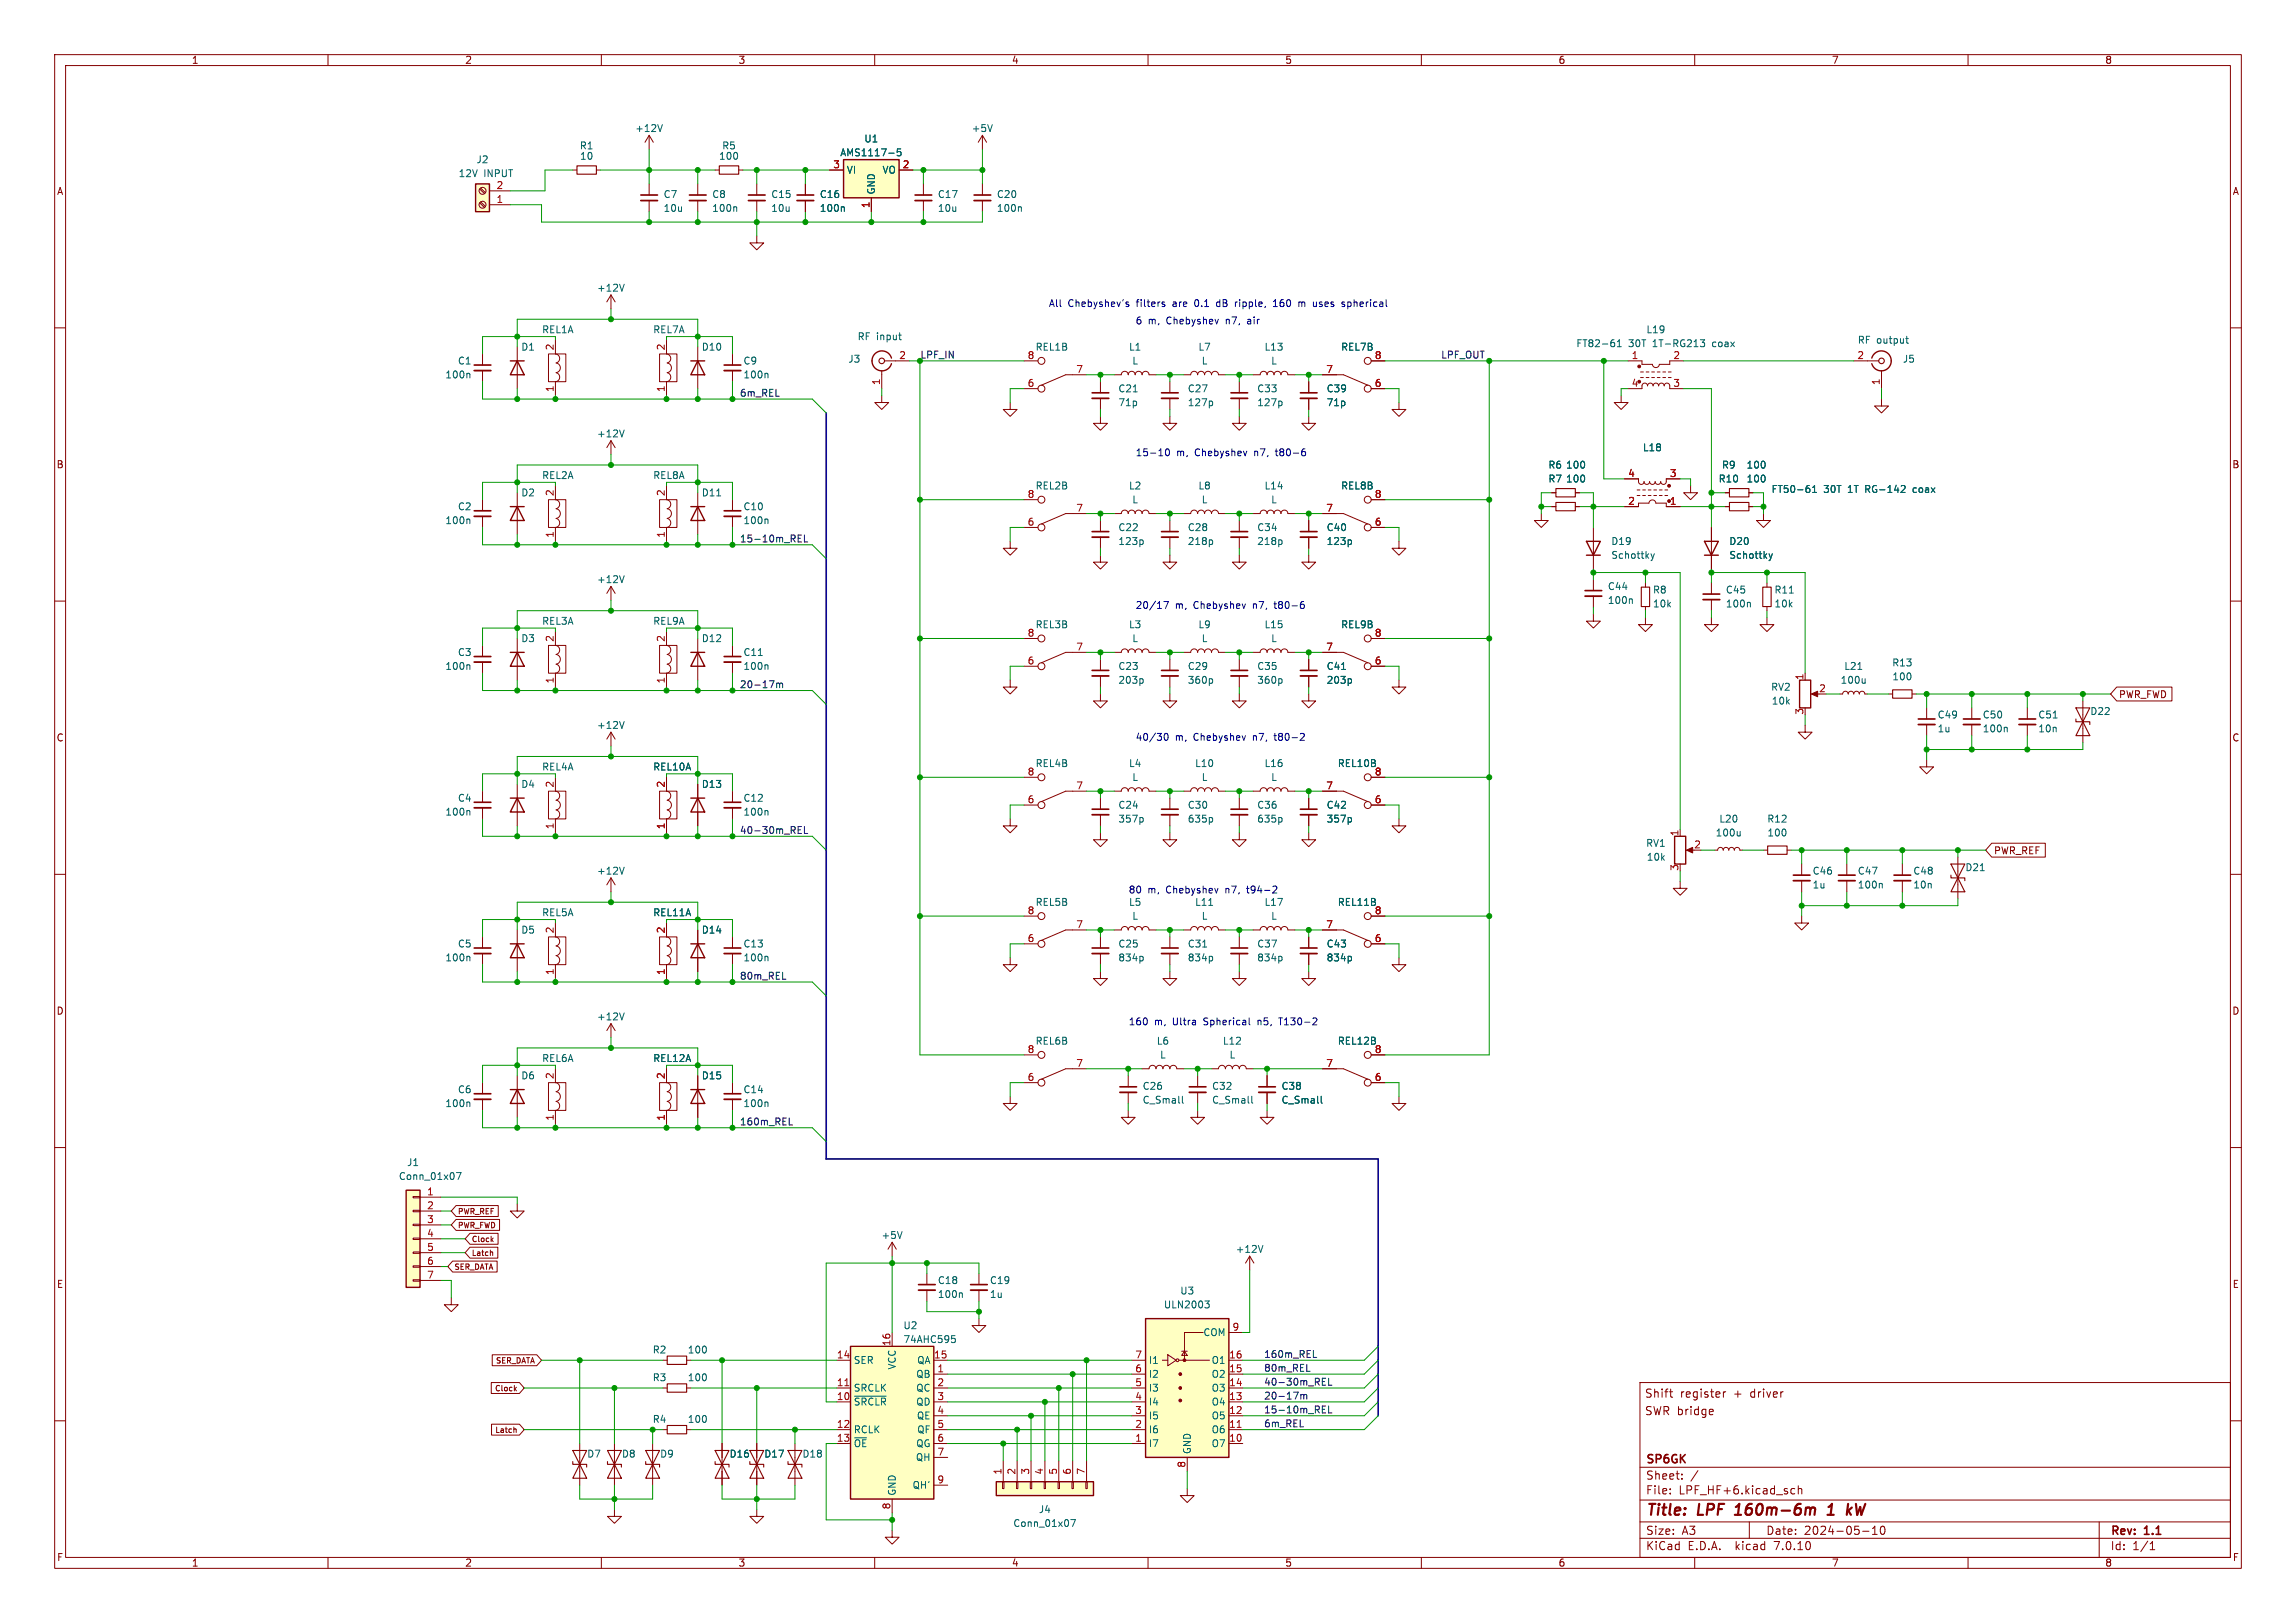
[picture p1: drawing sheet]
<svg xmlns="http://www.w3.org/2000/svg" width="420mm" height="297mm" viewBox="0 0 420 297" stroke-linecap="round" stroke-linejoin="round" font-family="sans-serif">
<defs><g id="words">
<g font-size="2.8" fill="#840000">
<text x="301" y="277.9">Title:</text>
<text x="310.6" y="277.9">LPF</text>
<text x="318.3" y="277.9">160m-6m</text>
<text x="336.1" y="277.9">1</text>
<text x="340.3" y="277.9">kW</text>
</g>
<g font-size="2.1" fill="#840000">
<text x="300.8" y="256">Shift</text>
<text x="307.3" y="256">register</text>
<text x="317.2" y="256">+</text>
<text x="320.3" y="256">driver</text>
<text x="300.8" y="259.2">SWR bridge</text>
<text x="301" y="268.2">SP6GK</text>
<text x="301" y="273.7">File:</text>
<text x="301" y="271">Sheet:</text>
<text x="307.1" y="273.7">LPF_HF+6.kicad_sch</text>
<text x="301" y="281.1">Size:</text>
<text x="307.6" y="281.1">A3</text>
<text x="323" y="281.1">Date:</text>
<text x="330" y="281.1">2024-05-10</text>
<text x="386" y="281.3">Rev:</text>
<text x="392.4" y="281.3">1.1</text>
<text x="301" y="283.9">KiCad</text>
<text x="308.7" y="283.9">E.D.A.</text>
<text x="317.6" y="283.9">kicad</text>
<text x="324.8" y="283.9">7.0.10</text>
<text x="386" y="283.9">Id:</text>
<text x="390.1" y="283.9">1/1</text>
</g>
<g font-size="1.8" fill="#840000">
<text x="35" y="11.9">1</text>
<text x="85" y="11.9">2</text>
<text x="135" y="11.9">3</text>
<text x="185" y="11.9">4</text>
<text x="235" y="11.9">5</text>
<text x="285" y="11.9">6</text>
<text x="335" y="11.9">7</text>
<text x="385" y="11.9">8</text>
<text x="10.3" y="35.9">A</text>
<text x="408.3" y="35.9">A</text>
<text x="10.3" y="85.9">B</text>
<text x="408.2" y="85.9">B</text>
<text x="387.5" y="128">PWR_FWD</text>
<text x="10.3" y="135.9">C</text>
<text x="408.2" y="135.9">C</text>
<text x="364.7" y="156.5">PWR_REF</text>
<text x="10.3" y="185.9">D</text>
<text x="408.2" y="185.9">D</text>
<text x="10.3" y="235.9">E</text>
<text x="408.3" y="235.9">E</text>
<text x="10.3" y="285.9">F</text>
<text x="35" y="286.9">1</text>
<text x="85" y="286.9">2</text>
<text x="135" y="286.9">3</text>
<text x="185" y="286.9">4</text>
<text x="235" y="286.9">5</text>
<text x="285" y="286.9">6</text>
<text x="335" y="286.9">7</text>
<text x="385" y="286.9">8</text>
<text x="408.3" y="285.9">F</text>
</g>
<g font-size="1.8" fill="#006464">
<text x="106" y="27.5">R1</text>
<text x="106" y="29.4">10</text>
<text x="116.1" y="24.4">+12V</text>
<text x="131.4" y="29.4">100</text>
<text x="132" y="27.5">R5</text>
<text x="153.6" y="28.8">AMS1117-5</text>
<text x="158" y="26.3">U1</text>
<text x="177.7" y="24.4">+5V</text>
<text x="83.8" y="32.6">12V</text>
<text x="87.1" y="30.1">J2</text>
<text x="88.5" y="32.6">INPUT</text>
<text x="154.8" y="32">VI</text>
<text x="160.2" y="35.7" transform="rotate(-90 160.2 35.7)">GND</text>
<text x="161.3" y="32">VO</text>
<text x="121.3" y="36.4">C7</text>
<text x="121.3" y="39">10u</text>
<text x="130.2" y="36.4">C8</text>
<text x="130.2" y="39">100n</text>
<text x="141" y="36.4">C15</text>
<text x="141" y="39">10u</text>
<text x="149.9" y="39">100n</text>
<text x="149.9" y="36.4">C16</text>
<text x="171.5" y="36.4">C17</text>
<text x="171.5" y="39">10u</text>
<text x="182.3" y="39">100n</text>
<text x="182.3" y="36.4">C20</text>
<text x="109.1" y="53.6">+12V</text>
<text x="95.3" y="64.4">D1</text>
<text x="99.1" y="61.2">REL1A</text>
<text x="119.4" y="61.2">REL7A</text>
<text x="128.3" y="64.4">D10</text>
<text x="157" y="62.5">RF input</text>
<text x="189.3" y="64.4">REL1B</text>
<text x="206.4" y="64.4">L1</text>
<text x="219.1" y="64.4">L7</text>
<text x="231.2" y="64.4">L13</text>
<text x="245.2" y="64.4">REL7B</text>
<text x="288.2" y="63.7">FT82-61</text>
<text x="297.9" y="63.7">30T</text>
<text x="301.1" y="61.2">L19</text>
<text x="302.4" y="63.7">1T-RG213</text>
<text x="313.5" y="63.7">coax</text>
<text x="339.7" y="63.1">RF output</text>
<text x="81.4" y="69.4">100n</text>
<text x="83.7" y="66.9">C1</text>
<text x="135.9" y="66.9">C9</text>
<text x="135.9" y="69.4">100n</text>
<text x="155.1" y="66.6">J3</text>
<text x="204.5" y="72">C21</text>
<text x="207" y="66.9">L</text>
<text x="217.2" y="72">C27</text>
<text x="219.7" y="66.9">L</text>
<text x="229.9" y="72">C33</text>
<text x="232.4" y="66.9">L</text>
<text x="242.6" y="72">C39</text>
<text x="348" y="66.6">J5</text>
<text x="204.5" y="74.5">71p</text>
<text x="217.2" y="74.5">127p</text>
<text x="229.9" y="74.5">127p</text>
<text x="242.6" y="74.5">71p</text>
<text x="109.1" y="80.2">+12V</text>
<text x="300.4" y="82.8">L18</text>
<text x="99.1" y="87.9">REL2A</text>
<text x="119.4" y="87.9">REL8A</text>
<text x="189.3" y="89.8">REL2B</text>
<text x="206.4" y="89.8">L2</text>
<text x="219.1" y="89.8">L8</text>
<text x="231.2" y="89.8">L14</text>
<text x="245.2" y="89.8">REL8B</text>
<text x="283.1" y="88.5">R7</text>
<text x="283.1" y="86">R6</text>
<text x="286.4" y="86">100</text>
<text x="286.4" y="88.5">100</text>
<text x="314.3" y="88.5">R10</text>
<text x="314.9" y="86">R9</text>
<text x="319.4" y="88.5">100</text>
<text x="319.4" y="86">100</text>
<text x="83.7" y="93.6">C2</text>
<text x="95.3" y="91">D2</text>
<text x="128.3" y="91">D11</text>
<text x="135.9" y="93.6">C10</text>
<text x="207" y="92.3">L</text>
<text x="219.7" y="92.3">L</text>
<text x="232.4" y="92.3">L</text>
<text x="324" y="90.4">FT50-61</text>
<text x="333.6" y="90.4">30T</text>
<text x="338.2" y="90.4">1T</text>
<text x="341.5" y="90.4">RG-142</text>
<text x="350.4" y="90.4">coax</text>
<text x="81.4" y="96.1">100n</text>
<text x="135.9" y="96.1">100n</text>
<text x="204.5" y="99.9">123p</text>
<text x="204.5" y="97.4">C22</text>
<text x="217.2" y="99.9">218p</text>
<text x="217.2" y="97.4">C28</text>
<text x="229.9" y="99.9">218p</text>
<text x="229.9" y="97.4">C34</text>
<text x="242.6" y="99.9">123p</text>
<text x="242.6" y="97.4">C40</text>
<text x="294.7" y="99.9">D19</text>
<text x="316.2" y="99.9">D20</text>
<text x="109.1" y="106.9">+12V</text>
<text x="294.7" y="102.5">Schottky</text>
<text x="316.2" y="102.5">Schottky</text>
<text x="294" y="108.2">C44</text>
<text x="294" y="110.7">100n</text>
<text x="302.3" y="108.8">R8</text>
<text x="302.3" y="111.4">10k</text>
<text x="315.6" y="108.8">C45</text>
<text x="315.6" y="111.4">100n</text>
<text x="324.5" y="108.8">R11</text>
<text x="324.5" y="111.4">10k</text>
<text x="95.3" y="117.7">D3</text>
<text x="99.1" y="114.5">REL3A</text>
<text x="119.4" y="114.5">REL9A</text>
<text x="128.3" y="117.7">D12</text>
<text x="189.3" y="115.2">REL3B</text>
<text x="206.4" y="115.2">L3</text>
<text x="207" y="117.7">L</text>
<text x="219.1" y="115.2">L9</text>
<text x="219.7" y="117.7">L</text>
<text x="231.2" y="115.2">L15</text>
<text x="232.4" y="117.7">L</text>
<text x="245.2" y="115.2">REL9B</text>
<text x="81.4" y="122.8">100n</text>
<text x="83.7" y="120.2">C3</text>
<text x="135.9" y="122.8">100n</text>
<text x="135.9" y="120.2">C11</text>
<text x="204.5" y="125.3">203p</text>
<text x="204.5" y="122.8">C23</text>
<text x="217.2" y="125.3">360p</text>
<text x="217.2" y="122.8">C29</text>
<text x="229.9" y="125.3">360p</text>
<text x="229.9" y="122.8">C35</text>
<text x="242.6" y="125.3">203p</text>
<text x="242.6" y="122.8">C41</text>
<text x="336.6" y="125.3">100u</text>
<text x="337.3" y="122.8">L21</text>
<text x="346" y="122.1">R13</text>
<text x="346.1" y="124.7">100</text>
<text x="323.9" y="126.6">RV2</text>
<text x="324" y="129.1">10k</text>
<text x="354.3" y="131.7">C49</text>
<text x="362.6" y="131.7">C50</text>
<text x="372.8" y="131.7">C51</text>
<text x="382.3" y="131">D22</text>
<text x="109.1" y="133.6">+12V</text>
<text x="354.3" y="134.2">1u</text>
<text x="362.6" y="134.2">100n</text>
<text x="372.8" y="134.2">10n</text>
<text x="99.1" y="141.2">REL4A</text>
<text x="119.4" y="141.2">REL10A</text>
<text x="189.3" y="140.6">REL4B</text>
<text x="206.4" y="140.6">L4</text>
<text x="207" y="143.1">L</text>
<text x="218.5" y="140.6">L10</text>
<text x="219.7" y="143.1">L</text>
<text x="231.2" y="140.6">L16</text>
<text x="232.4" y="143.1">L</text>
<text x="244.6" y="140.6">REL10B</text>
<text x="81.4" y="149.5">100n</text>
<text x="83.7" y="146.9">C4</text>
<text x="95.3" y="144.4">D4</text>
<text x="128.3" y="144.4">D13</text>
<text x="135.9" y="149.5">100n</text>
<text x="135.9" y="146.9">C12</text>
<text x="204.5" y="148.2">C24</text>
<text x="217.2" y="148.2">C30</text>
<text x="229.9" y="148.2">C36</text>
<text x="242.6" y="148.2">C42</text>
<text x="204.5" y="150.7">357p</text>
<text x="217.2" y="150.7">635p</text>
<text x="229.9" y="150.7">635p</text>
<text x="242.6" y="150.7">357p</text>
<text x="301" y="155.2">RV1</text>
<text x="313.7" y="153.3">100u</text>
<text x="314.4" y="150.7">L20</text>
<text x="323.2" y="150.7">R12</text>
<text x="323.2" y="153.3">100</text>
<text x="109.1" y="160.2">+12V</text>
<text x="301.1" y="157.7">10k</text>
<text x="331.5" y="160.2">C46</text>
<text x="339.7" y="160.2">C47</text>
<text x="349.9" y="160.2">C48</text>
<text x="359.4" y="159.6">D21</text>
<text x="99.1" y="167.9">REL5A</text>
<text x="119.4" y="167.9">REL11A</text>
<text x="189.3" y="166">REL5B</text>
<text x="206.4" y="166">L5</text>
<text x="218.5" y="166">L11</text>
<text x="231.2" y="166">L17</text>
<text x="244.6" y="166">REL11B</text>
<text x="331.5" y="162.8">1u</text>
<text x="339.7" y="162.8">100n</text>
<text x="349.9" y="162.8">10n</text>
<text x="83.7" y="173.6">C5</text>
<text x="95.3" y="171">D5</text>
<text x="128.3" y="171">D14</text>
<text x="135.9" y="173.6">C13</text>
<text x="204.5" y="173.6">C25</text>
<text x="207" y="168.5">L</text>
<text x="217.2" y="173.6">C31</text>
<text x="219.7" y="168.5">L</text>
<text x="229.9" y="173.6">C37</text>
<text x="232.4" y="168.5">L</text>
<text x="242.6" y="173.6">C43</text>
<text x="81.4" y="176.1">100n</text>
<text x="135.9" y="176.1">100n</text>
<text x="204.5" y="176.1">834p</text>
<text x="217.2" y="176.1">834p</text>
<text x="229.9" y="176.1">834p</text>
<text x="242.6" y="176.1">834p</text>
<text x="109.1" y="186.9">+12V</text>
<text x="189.3" y="191.4">REL6B</text>
<text x="211.5" y="191.4">L6</text>
<text x="223.6" y="191.4">L12</text>
<text x="244.6" y="191.4">REL12B</text>
<text x="95.3" y="197.7">D6</text>
<text x="99.1" y="194.5">REL6A</text>
<text x="119.4" y="194.5">REL12A</text>
<text x="128.3" y="197.7">D15</text>
<text x="212.1" y="193.9">L</text>
<text x="224.8" y="193.9">L</text>
<text x="81.4" y="202.8">100n</text>
<text x="83.7" y="200.3">C6</text>
<text x="135.9" y="202.8">100n</text>
<text x="135.9" y="200.3">C14</text>
<text x="208.9" y="199.6">C26</text>
<text x="208.9" y="202.2">C_Small</text>
<text x="221.6" y="199.6">C32</text>
<text x="221.6" y="202.2">C_Small</text>
<text x="234.3" y="199.6">C38</text>
<text x="234.3" y="202.2">C_Small</text>
<text x="74.4" y="213.6">J1</text>
<text x="72.9" y="216.1">Conn_01x07</text>
<text x="161.2" y="226.9">+5V</text>
<text x="226" y="229.5">+12V</text>
<text x="171.5" y="237.7">100n</text>
<text x="171.5" y="235.2">C18</text>
<text x="181" y="237.7">1u</text>
<text x="181" y="235.2">C19</text>
<text x="212.8" y="239.6">ULN2003</text>
<text x="215.8" y="237.1">U3</text>
<text x="165.2" y="243.4">U2</text>
<text x="165.2" y="246">74AHC595</text>
<text x="220" y="244.7">COM</text>
<text x="119.3" y="247.9">R2</text>
<text x="125.7" y="247.9">100</text>
<text x="156.1" y="249.8">SER</text>
<text x="164.1" y="250.7" transform="rotate(-90 164.1 250.7)">VCC</text>
<text x="167.7" y="249.8">QA</text>
<text x="210.1" y="249.8">I1</text>
<text x="221.5" y="249.8">O1</text>
<text x="119.3" y="253">R3</text>
<text x="125.7" y="253">100</text>
<text x="156.1" y="257.4">~{SRCLR}</text>
<text x="156.1" y="254.9">SRCLK</text>
<text x="167.5" y="252.3">QB</text>
<text x="167.5" y="254.9">QC</text>
<text x="167.5" y="257.4">QD</text>
<text x="210.1" y="257.4">I4</text>
<text x="210.1" y="254.9">I3</text>
<text x="210.1" y="252.3">I2</text>
<text x="221.5" y="257.4">O4</text>
<text x="221.5" y="254.9">O3</text>
<text x="221.5" y="252.3">O2</text>
<text x="119.3" y="260.6">R4</text>
<text x="125.7" y="260.6">100</text>
<text x="156.1" y="262.5">RCLK</text>
<text x="167.6" y="259.9">QE</text>
<text x="167.7" y="262.5">QF</text>
<text x="210.1" y="262.5">I6</text>
<text x="210.1" y="259.9">I5</text>
<text x="221.5" y="262.5">O6</text>
<text x="221.5" y="259.9">O5</text>
<text x="107.3" y="266.9">D7</text>
<text x="113.7" y="266.9">D8</text>
<text x="120.7" y="266.9">D9</text>
<text x="133.4" y="266.9">D16</text>
<text x="139.7" y="266.9">D17</text>
<text x="146.7" y="266.9">D18</text>
<text x="156.1" y="265">~{OE}</text>
<text x="167.4" y="267.6">QH</text>
<text x="167.5" y="265">QG</text>
<text x="210.1" y="265">I7</text>
<text x="218" y="266.2" transform="rotate(-90 218 266.2)">GND</text>
<text x="221.5" y="265">O7</text>
<text x="164.1" y="273.8" transform="rotate(-90 164.1 273.8)">GND</text>
<text x="166.8" y="272.6">QH'</text>
<text x="185.3" y="279.6">Conn_01x07</text>
<text x="189.9" y="277.1">J4</text>
</g>
<g font-size="1.8" fill="#a90000">
<text x="90.7" y="34.7">2</text>
<text x="152.3" y="30.9">3</text>
<text x="165" y="30.9">2</text>
<text x="90.7" y="37.2">1</text>
<text x="159.1" y="38.2" transform="rotate(-90 159.1 38.2)">1</text>
<text x="101.3" y="64.2" transform="rotate(-90 101.3 64.2)">2</text>
<text x="121.7" y="64.2" transform="rotate(-90 121.7 64.2)">2</text>
<text x="164.4" y="65.8">2</text>
<text x="187.9" y="65.8">8</text>
<text x="251.4" y="65.8">8</text>
<text x="298.4" y="65.8">1</text>
<text x="306" y="65.8">2</text>
<text x="339.7" y="65.8">2</text>
<text x="101.3" y="71.8" transform="rotate(-90 101.3 71.8)">1</text>
<text x="121.7" y="71.8" transform="rotate(-90 121.7 71.8)">1</text>
<text x="161" y="70.6" transform="rotate(-90 161 70.6)">1</text>
<text x="187.9" y="70.9">6</text>
<text x="196.8" y="68.3">7</text>
<text x="242.5" y="68.3">7</text>
<text x="251.4" y="70.9">6</text>
<text x="298.4" y="70.9">4</text>
<text x="306" y="70.9">3</text>
<text x="343.9" y="70.6" transform="rotate(-90 343.9 70.6)">1</text>
<text x="297.7" y="87.4">4</text>
<text x="305.4" y="87.4">3</text>
<text x="101.3" y="90.9" transform="rotate(-90 101.3 90.9)">2</text>
<text x="121.7" y="90.9" transform="rotate(-90 121.7 90.9)">2</text>
<text x="187.9" y="91.2">8</text>
<text x="196.8" y="93.7">7</text>
<text x="242.5" y="93.7">7</text>
<text x="251.4" y="91.2">8</text>
<text x="297.7" y="92.5">2</text>
<text x="305.4" y="92.5">1</text>
<text x="101.3" y="98.5" transform="rotate(-90 101.3 98.5)">1</text>
<text x="121.7" y="98.5" transform="rotate(-90 121.7 98.5)">1</text>
<text x="187.9" y="96.3">6</text>
<text x="251.4" y="96.3">6</text>
<text x="101.3" y="117.5" transform="rotate(-90 101.3 117.5)">2</text>
<text x="121.7" y="117.5" transform="rotate(-90 121.7 117.5)">2</text>
<text x="187.9" y="116.6">8</text>
<text x="196.8" y="119.1">7</text>
<text x="242.5" y="119.1">7</text>
<text x="251.4" y="116.6">8</text>
<text x="101.3" y="125.2" transform="rotate(-90 101.3 125.2)">1</text>
<text x="121.7" y="125.2" transform="rotate(-90 121.7 125.2)">1</text>
<text x="187.9" y="121.7">6</text>
<text x="251.4" y="121.7">6</text>
<text x="329.9" y="124.5" transform="rotate(-90 329.9 124.5)">1</text>
<text x="329.9" y="130.9" transform="rotate(-90 329.9 130.9)">3</text>
<text x="332.7" y="126.7">2</text>
<text x="187.9" y="142">8</text>
<text x="251.4" y="142">8</text>
<text x="101.3" y="144.2" transform="rotate(-90 101.3 144.2)">2</text>
<text x="121.7" y="144.2" transform="rotate(-90 121.7 144.2)">2</text>
<text x="187.9" y="147.1">6</text>
<text x="196.8" y="144.5">7</text>
<text x="242.5" y="144.5">7</text>
<text x="251.4" y="147.1">6</text>
<text x="101.3" y="151.8" transform="rotate(-90 101.3 151.8)">1</text>
<text x="121.7" y="151.8" transform="rotate(-90 121.7 151.8)">1</text>
<text x="307.1" y="153.1" transform="rotate(-90 307.1 153.1)">1</text>
<text x="309.8" y="155.3">2</text>
<text x="307.1" y="159.5" transform="rotate(-90 307.1 159.5)">3</text>
<text x="187.9" y="167.4">8</text>
<text x="251.4" y="167.4">8</text>
<text x="101.3" y="170.9" transform="rotate(-90 101.3 170.9)">2</text>
<text x="121.7" y="170.9" transform="rotate(-90 121.7 170.9)">2</text>
<text x="187.9" y="172.5">6</text>
<text x="196.8" y="169.9">7</text>
<text x="242.5" y="169.9">7</text>
<text x="251.4" y="172.5">6</text>
<text x="101.3" y="178.5" transform="rotate(-90 101.3 178.5)">1</text>
<text x="121.7" y="178.5" transform="rotate(-90 121.7 178.5)">1</text>
<text x="101.3" y="197.6" transform="rotate(-90 101.3 197.6)">2</text>
<text x="121.7" y="197.6" transform="rotate(-90 121.7 197.6)">2</text>
<text x="187.9" y="197.9">6</text>
<text x="187.9" y="192.8">8</text>
<text x="196.8" y="195.3">7</text>
<text x="242.5" y="195.3">7</text>
<text x="251.4" y="197.9">6</text>
<text x="251.4" y="192.8">8</text>
<text x="101.3" y="205.2" transform="rotate(-90 101.3 205.2)">1</text>
<text x="121.7" y="205.2" transform="rotate(-90 121.7 205.2)">1</text>
<text x="78" y="218.8">1</text>
<text x="78" y="221.4">2</text>
<text x="78" y="223.9">3</text>
<text x="78" y="226.4">4</text>
<text x="78" y="229">5</text>
<text x="78" y="231.5">6</text>
<text x="78" y="234.1">7</text>
<text x="225.4" y="243.6">9</text>
<text x="153" y="248.7">14</text>
<text x="162.9" y="246.4" transform="rotate(-90 162.9 246.4)">16</text>
<text x="170.8" y="248.7">15</text>
<text x="171.4" y="251.2">1</text>
<text x="207.6" y="251.2">6</text>
<text x="207.6" y="248.7">7</text>
<text x="224.7" y="251.2">15</text>
<text x="224.7" y="248.7">16</text>
<text x="153" y="256.3">10</text>
<text x="153" y="253.7">11</text>
<text x="171.4" y="253.7">2</text>
<text x="171.4" y="256.3">3</text>
<text x="207.6" y="256.3">4</text>
<text x="207.6" y="253.7">5</text>
<text x="224.7" y="256.3">13</text>
<text x="224.7" y="253.7">14</text>
<text x="153" y="261.4">12</text>
<text x="153" y="263.9">13</text>
<text x="171.4" y="258.8">4</text>
<text x="171.4" y="261.4">5</text>
<text x="171.4" y="263.9">6</text>
<text x="207.6" y="263.9">1</text>
<text x="207.6" y="261.4">2</text>
<text x="207.6" y="258.8">3</text>
<text x="224.7" y="263.9">10</text>
<text x="224.7" y="261.4">11</text>
<text x="224.7" y="258.8">12</text>
<text x="171.4" y="266.4">7</text>
<text x="183.3" y="269.9" transform="rotate(-90 183.3 269.9)">1</text>
<text x="185.8" y="269.9" transform="rotate(-90 185.8 269.9)">2</text>
<text x="188.3" y="269.9" transform="rotate(-90 188.3 269.9)">3</text>
<text x="190.9" y="269.9" transform="rotate(-90 190.9 269.9)">4</text>
<text x="193.4" y="269.9" transform="rotate(-90 193.4 269.9)">5</text>
<text x="196" y="269.9" transform="rotate(-90 196 269.9)">6</text>
<text x="198.5" y="269.9" transform="rotate(-90 198.5 269.9)">7</text>
<text x="216.9" y="268.7" transform="rotate(-90 216.9 268.7)">8</text>
<text x="171.4" y="271.5">9</text>
<text x="162.9" y="276.3" transform="rotate(-90 162.9 276.3)">8</text>
</g>
<g font-size="1.8" fill="#0000c2">
<text x="191.8" y="56.3">All</text>
<text x="195.4" y="56.3">Chebyshev's</text>
<text x="207.6" y="59.4">6</text>
<text x="208" y="56.3">filters</text>
<text x="210" y="59.4">m,</text>
<text x="213.5" y="59.4">Chebyshev</text>
<text x="214.8" y="56.3">are</text>
<text x="219" y="56.3">0.1</text>
<text x="223.2" y="56.3">dB</text>
<text x="224.5" y="59.4">n7,</text>
<text x="226.8" y="56.3">ripple,</text>
<text x="228.7" y="59.4">air</text>
<text x="234" y="56.3">160</text>
<text x="238.8" y="56.3">m</text>
<text x="241.7" y="56.3">uses</text>
<text x="247.1" y="56.3">spherical</text>
<text x="207.6" y="83.6">15-10</text>
<text x="215.2" y="83.6">m,</text>
<text x="218.7" y="83.6">Chebyshev</text>
<text x="229.7" y="83.6">n7,</text>
<text x="233.9" y="83.6">t80-6</text>
<text x="207.6" y="111.5">20/17</text>
<text x="215" y="111.5">m,</text>
<text x="218.5" y="111.5">Chebyshev</text>
<text x="229.5" y="111.5">n7,</text>
<text x="233.6" y="111.5">t80-6</text>
<text x="207.6" y="135.6">40/30</text>
<text x="215" y="135.6">m,</text>
<text x="218.5" y="135.6">Chebyshev</text>
<text x="229.5" y="135.6">n7,</text>
<text x="233.6" y="135.6">t80-2</text>
<text x="206.4" y="163.6">80</text>
<text x="210" y="163.6">m,</text>
<text x="213.4" y="163.6">Chebyshev</text>
<text x="224.5" y="163.6">n7,</text>
<text x="228.6" y="163.6">t94-2</text>
<text x="206.4" y="187.7">160</text>
<text x="211.2" y="187.7">m,</text>
<text x="214.6" y="187.7">Ultra</text>
<text x="220.5" y="187.7">Spherical</text>
<text x="230.5" y="187.7">n5,</text>
<text x="234.7" y="187.7">T130-2</text>
</g>
<text font-size="1.8" fill="#009600" x="168.3" y="65.7">LPF_IN</text>
<g font-size="1.8" fill="#0f0f0f">
<text x="263.5" y="65.7">LPF_OUT</text>
<text x="135.3" y="72.7">6m_REL</text>
<text x="135.3" y="99.3">15-10m_REL</text>
<text x="135.3" y="126">20-17m</text>
<text x="135.3" y="152.7">40-30m_REL</text>
<text x="135.3" y="179.4">80m_REL</text>
<text x="135.3" y="206">160m_REL</text>
<text x="231.1" y="248.6">160m_REL</text>
<text x="231.1" y="251.1">80m_REL</text>
<text x="231.1" y="253.7">40-30m_REL</text>
<text x="231.1" y="256.2">20-17m</text>
<text x="231.1" y="261.3">6m_REL</text>
<text x="231.1" y="258.7">15-10m_REL</text>
</g>
<g font-size="1.4" fill="#840000">
<text x="83.7" y="225">PWR_FWD</text>
<text x="83.7" y="222.4">PWR_REF</text>
<text x="86.2" y="227.5">Clock</text>
<text x="83" y="232.6">SER_DATA</text>
<text x="86.2" y="230">Latch</text>
<text x="90.6" y="249.7">SER_DATA</text>
<text x="90.4" y="254.8">Clock</text>
<text x="90.5" y="262.4">Latch</text>
</g>
</g></defs>
<g fill="none" stroke="#840000" stroke-width=".18">
<path d="M10 10h400v277h-400zM12 12h396v273h-396zM60 10v2M110 10v2M160 10v2M210 10v2M260 10v2M310 10v2M360 10v2M87.8 34.6l.8 .8M87.8 37.1l.8 .9M87.9 34.4l.9 .9"/>
<path d="M87.9 37l.9 .8M89.5 37.5h3.8M89.5 34.9h3.8M104.8 31.1h.7M109.1 31.1h.8M118.7 24.8l-.7 1.2M118.7 24.8v2.5M118.7 33.7v2M118.7 36.7v2M118.7 24.8l.8 1.2M127.6 33.7v2M127.6 36.7v2"/>
<path d="M130.8 31.1h.8M135.1 31.1h.8M138.4 33.7v2M138.4 36.7v2M147.3 33.7v2M147.3 36.7v2M151.8 31.1h2.5M159.4 36.2v2.5M164.5 31.1h2.5M168.9 33.7v2M168.9 36.7v2M179.7 24.8v2.5"/>
<path d="M179.7 33.7v2M179.7 36.7v2M179.7 24.8l-.8 1.2M179.7 24.8l.8 1.2M10 60h2M111.8 54l-.8 1.2M111.8 54v2.5M111.8 54l.7 1.2M138.4 43.2v1.3h1.3l-1.3 1.2-1.2-1.2h1.2M408 60h2M88.3 64.8v2M88.3 67.8v2.1"/>
<path d="M94.6 63.5v7.6M100.3 64.8h3.2v5.1h-3.2zM101.6 62.2v2.6a.84 .84 0 0 1 .8 .7 .84 .84 0 0 1-.7 .9 .9 .9 0 0 1 .8 .9 .9 .9 0 0 1-.8 .9 .84 .84 0 0 1 .7 .9 .84 .84 0 0 1-.8 .8v2.5M120.6 64.8h3.2v5.1h-3.2zM121.9 62.2v2.6a.84 .84 0 0 1 .8 .7 .84 .84 0 0 1-.7 .9 .9 .9 0 0 1 .8 .9 .9 .9 0 0 1-.8 .9 .84 .84 0 0 1 .7 .9 .84 .84 0 0 1-.8 .8v2.5M127.6 63.5v7.6M134 64.8v2M134 67.8v2.1M161.3 72.4v1.3h1.3l-1.3 1.2-1.3-1.2h1.3M161.3 67.8v3.3M161.8 66h4.6M184.8 73.7v1.2h1.3l-1.3 1.3-1.3-1.3h1.3"/>
<path d="M187.3 71.1h2.6M187.3 66h2.6M198.8 68.6h-3.9l-4.4 1.9M201.3 76.2v1.3h1.3l-1.3 1.2-1.3-1.2h1.3M201.3 69.9v2M201.3 72.9v2M203.8 68.6h1.3a.64 .64 0 0 1 .6-.7 .64 .64 0 0 1 .7 .7 .64 .64 0 0 1 .6-.7 .64 .64 0 0 1 .6 .7 .64 .64 0 0 1 .7-.7 .64 .64 0 0 1 .6 .7 .64 .64 0 0 1 .6-.7 .64 .64 0 0 1 .7 .7h1.3M214 76.2v1.3h1.3l-1.3 1.2-1.3-1.2h1.3M214 69.9v2M214 72.9v2M216.5 68.6h1.3a.64 .64 0 0 1 .6-.7 .64 .64 0 0 1 .7 .7 .64 .64 0 0 1 .6-.7 .64 .64 0 0 1 .6 .7 .64 .64 0 0 1 .7-.7 .64 .64 0 0 1 .6 .7 .64 .64 0 0 1 .6-.7 .64 .64 0 0 1 .7 .7h1.3M226.7 76.2v1.3h1.3l-1.3 1.2-1.3-1.2h1.3"/>
<path d="M226.7 69.9v2M226.7 72.9v2M229.2 68.6h1.3a.64 .64 0 0 1 .6-.7 .64 .64 0 0 1 .7 .7 .64 .64 0 0 1 .6-.7 .64 .64 0 0 1 .6 .7 .64 .64 0 0 1 .7-.7 .64 .64 0 0 1 .6 .7 .64 .64 0 0 1 .6-.7 .64 .64 0 0 1 .7 .7h1.3M239.4 76.2v1.3h1.3l-1.3 1.2-1.3-1.2h1.3M239.4 69.9v2M239.4 72.9v2M241.9 68.6h3.8l4.5 1.9M250.8 71.1h2.6M250.8 66h2.6M255.9 73.7v1.2h-1.3l1.3 1.3 1.3-1.3h-1.3M296.5 72.4v1.3h1.3l-1.3 1.2-1.2-1.2h1.2M297.8 71.1h2.6v-.7l.5-.3 .3 .2 .2 .3 .1-.3 .3-.2 .4 .1 .2 .4 .1-.3 .2-.2 .5 .1 .2 .4 .2-.4 .4-.1 .3 .2 .1 .3 .2-.4 .4-.1 .4 .3v.7h2.6"/>
<path d="M297.8 66h2.6v.7h1.9a.64 .64 0 0 0 .6 .6 .64 .64 0 0 0 .6-.6h1.9v-.7h2.6M300.1 69.1h.5M300.1 68.1h.5M301.1 69.1h.5M301.1 68.1h.5M302.1 69.1h.5M302.1 68.1h.5M303.1 69.1h.6M303.1 68.1h.6M304.2 69.1h.5M304.2 68.1h.5M305.2 69.1h.5"/>
<path d="M305.2 68.1h.5M339.1 66h4.6M344.2 73v1.3h-1.3l1.3 1.3 1.2-1.3h-1.2M344.2 67.8v3.3M88.3 91.4v2.1M88.3 94.5v2M94.6 90.2v7.6M100.3 91.4h3.2v5.1h-3.2zM101.6 88.9v2.5a.84 .84 0 0 1 .8 .8 .84 .84 0 0 1-.7 .9 .9 .9 0 0 1 .8 .9 .9 .9 0 0 1-.8 .9 .84 .84 0 0 1 .7 .8 .84 .84 0 0 1-.8 .8v2.6M111.8 80.6v2.6M111.8 80.6l-.8 1.3M111.8 80.6l.7 1.3"/>
<path d="M120.6 91.4h3.2v5.1h-3.2zM121.9 88.9v2.5a.84 .84 0 0 1 .8 .8 .84 .84 0 0 1-.7 .9 .9 .9 0 0 1 .8 .9 .9 .9 0 0 1-.8 .9 .84 .84 0 0 1 .7 .8 .84 .84 0 0 1-.8 .8v2.6M127.6 90.2v7.6M134 91.4v2.1M134 94.5v2M184.8 99.1v1.2h1.3l-1.3 1.3-1.3-1.3h1.3M187.3 96.5h2.6M187.3 91.4h2.6M198.8 94h-3.9l-4.4 1.9M201.3 95.3v2M201.3 98.3v2M203.8 94h1.3a.64 .64 0 0 1 .6-.7 .64 .64 0 0 1 .7 .7 .64 .64 0 0 1 .6-.7 .64 .64 0 0 1 .6 .7 .64 .64 0 0 1 .7-.7 .64 .64 0 0 1 .6 .7 .64 .64 0 0 1 .6-.7 .64 .64 0 0 1 .7 .7h1.3"/>
<path d="M214 95.3v2M214 98.3v2M216.5 94h1.3a.64 .64 0 0 1 .6-.7 .64 .64 0 0 1 .7 .7 .64 .64 0 0 1 .6-.7 .64 .64 0 0 1 .6 .7 .64 .64 0 0 1 .7-.7 .64 .64 0 0 1 .6 .7 .64 .64 0 0 1 .6-.7 .64 .64 0 0 1 .7 .7h1.3M226.7 95.3v2M226.7 98.3v2M229.2 94h1.3a.64 .64 0 0 1 .6-.7 .64 .64 0 0 1 .7 .7 .64 .64 0 0 1 .6-.7 .64 .64 0 0 1 .6 .7 .64 .64 0 0 1 .7-.7 .64 .64 0 0 1 .6 .7 .64 .64 0 0 1 .6-.7 .64 .64 0 0 1 .7 .7h1.3M239.4 95.3v2M239.4 98.3v2M241.9 94h3.8l4.5 1.9M250.8 96.5h2.6M250.8 91.4h2.6M255.9 99.1v1.2h-1.3l1.3 1.3 1.3-1.3h-1.3"/>
<path d="M281.9 94v1.3h-1.2l1.2 1.2 1.3-1.2h-1.3M283.8 92.7h.8M283.8 90.2h.8M288.2 92.7h.7M288.2 90.2h.7M291.5 96.5v7.6M297.2 87.6h2.5l.1 .7 .4 .3 .4-.1 .1-.4 .2 .4 .3 .1 .4-.1 .2-.4 .1 .4 .3 .1 .4-.1 .2-.4 .2 .5h.4l.3-.2 .1-.3 .2 .4 .4 .1 .4-.3v-.7h2.5M297.2 92.7h2.5v-.6h1.9a.64 .64 0 0 1 .7-.6 .64 .64 0 0 1 .6 .6h1.9v.6h2.5M299.5 89.7h.5M299.5 90.7h.5M300.5 89.7h.5M300.5 90.7h.5"/>
<path d="M301.5 89.7h.5M301.5 90.7h.5M302.5 89.7h.5M302.5 90.7h.5M303.5 89.7h.5M303.5 90.7h.5M304.5 89.7h.6M304.5 90.7h.6M309.2 88.9v1.3h1.3l-1.3 1.2-1.2-1.2h1.2M313.1 96.5v7.6M315.6 92.7h.8M315.6 90.2h.8"/>
<path d="M319.9 92.7h.8M319.9 90.2h.8M322.6 94v1.3h1.2l-1.2 1.2-1.3-1.2h1.3M10 110h2M88.3 118.1v2M94.6 116.8v7.7M100.3 118.1h3.2v5.1h-3.2zM101.6 115.6v2.5a.84 .84 0 0 1 .8 .8 .84 .84 0 0 1-.7 .9 .9 .9 0 0 1 .8 .9 .9 .9 0 0 1-.8 .8 .84 .84 0 0 1 .7 .9 .84 .84 0 0 1-.8 .8v2.5M111.8 107.3v2.6M111.8 107.3l-.8 1.3M111.8 107.3l.7 1.3M120.6 118.1h3.2v5.1h-3.2z"/>
<path d="M121.9 115.6v2.5a.84 .84 0 0 1 .8 .8 .84 .84 0 0 1-.7 .9 .9 .9 0 0 1 .8 .9 .9 .9 0 0 1-.8 .8 .84 .84 0 0 1 .7 .9 .84 .84 0 0 1-.8 .8v2.5M127.6 116.8v7.7M134 118.1v2M187.3 116.8h2.6M198.8 119.4h-3.9l-4.4 1.9M201.3 101.6v1.3h1.3l-1.3 1.2-1.3-1.2h1.3M203.8 119.4h1.3a.64 .64 0 0 1 .6-.7 .64 .64 0 0 1 .7 .7 .64 .64 0 0 1 .6-.7 .64 .64 0 0 1 .6 .7 .64 .64 0 0 1 .7-.7 .64 .64 0 0 1 .6 .7 .64 .64 0 0 1 .6-.7 .64 .64 0 0 1 .7 .7h1.3M214 101.6v1.3h1.3l-1.3 1.2-1.3-1.2h1.3M216.5 119.4h1.3a.64 .64 0 0 1 .6-.7 .64 .64 0 0 1 .7 .7 .64 .64 0 0 1 .6-.7 .64 .64 0 0 1 .6 .7 .64 .64 0 0 1 .7-.7 .64 .64 0 0 1 .6 .7 .64 .64 0 0 1 .6-.7 .64 .64 0 0 1 .7 .7h1.3M226.7 101.6v1.3h1.3l-1.3 1.2-1.3-1.2h1.3M229.2 119.4h1.3a.64 .64 0 0 1 .6-.7 .64 .64 0 0 1 .7 .7 .64 .64 0 0 1 .6-.7 .64 .64 0 0 1 .6 .7 .64 .64 0 0 1 .7-.7 .64 .64 0 0 1 .6 .7 .64 .64 0 0 1 .6-.7 .64 .64 0 0 1 .7 .7h1.3M239.4 101.6v1.3h1.3l-1.3 1.2-1.3-1.2h1.3"/>
<path d="M241.9 119.4h3.8l4.5 1.9M250.8 116.8h2.6M291.5 112.4v1.3h1.2l-1.2 1.2-1.3-1.2h1.3M291.5 106v2.1M291.5 109.1v2M301 113v1.3h1.3l-1.3 1.3-1.3-1.3h1.3M301 106.7v.7M301 111v.8M313.1 113v1.3h1.2l-1.2 1.3-1.3-1.3h1.3M313.1 106.7v2M313.1 109.7v2.1M323.2 113v1.3h1.3l-1.3 1.3-1.3-1.3h1.3"/>
<path d="M323.2 106.7v.7M323.2 111v.8M408 110h2M88.3 121.2v2M111.8 134v2.5M111.8 134l-.8 1.3M111.8 134l.7 1.3M134 121.2v2M184.8 124.5v1.2h1.3l-1.3 1.3-1.3-1.3h1.3M187.3 121.9h2.6M201.3 127v1.3h1.3l-1.3 1.2-1.3-1.2h1.3M201.3 120.7v2"/>
<path d="M201.3 123.7v2M214 127v1.3h1.3l-1.3 1.2-1.3-1.2h1.3M214 120.7v2M214 123.7v2M226.7 127v1.3h1.3l-1.3 1.2-1.3-1.2h1.3M226.7 120.7v2M226.7 123.7v2M239.4 127v1.3h1.3l-1.3 1.2-1.3-1.2h1.3M239.4 120.7v2M239.4 123.7v2M250.8 121.9h2.6M255.9 124.5v1.2h-1.3l1.3 1.3 1.3-1.3h-1.3"/>
<path d="M330.2 132.7v1.3h-1.3l1.3 1.3 1.3-1.3h-1.3M330.2 123.2v1.3M331.7 127h1M336.5 127h.6l.1-.4 .4-.1 .3 .2 .2 .3 .1-.4 .4-.1 .4 .2 .1 .3 .1-.4 .4-.1 .4 .2 .1 .3 .2-.4 .3-.1 .4 .2 .1 .3h.5M345.4 127h.8M349.8 127h.7M352.4 139.1v1.2h-1.2l1.2 1.3 1.3-1.3h-1.3M352.4 129.5v2.1M352.4 132.6v2M360.7 129.5v2.1M360.7 132.6v2M370.8 129.5v2.1"/>
<path d="M370.8 132.6v2M381 128.3v7.6M387.2 125.7h10.1v2.6h-10.1l-1.1-1.3zM10 160h2M88.3 144.8v2M88.3 147.8v2.1M94.6 143.5v7.6M100.3 144.8h3.2v5.1h-3.2zM101.6 142.2v2.6a.84 .84 0 0 1 .8 .8 .84 .84 0 0 1-.7 .8 .9 .9 0 0 1 .8 .9 .9 .9 0 0 1-.8 .9 .84 .84 0 0 1 .7 .9 .84 .84 0 0 1-.8 .8v2.5M120.6 144.8h3.2v5.1h-3.2zM121.9 142.2v2.6a.84 .84 0 0 1 .8 .8 .84 .84 0 0 1-.7 .8 .9 .9 0 0 1 .8 .9 .9 .9 0 0 1-.8 .9 .84 .84 0 0 1 .7 .9 .84 .84 0 0 1-.8 .8v2.5M127.6 143.5v7.6"/>
<path d="M134 144.8v2M134 147.8v2.1M184.8 149.9v1.2h1.3l-1.3 1.3-1.3-1.3h1.3M187.3 147.3h2.6M187.3 142.2h2.6M198.8 144.8h-3.9l-4.4 1.9M201.3 152.4v1.3h1.3l-1.3 1.2-1.3-1.2h1.3M201.3 146.1v2M201.3 149.1v2M203.8 144.8h1.3a.64 .64 0 0 1 .6-.7 .64 .64 0 0 1 .7 .7 .64 .64 0 0 1 .6-.7 .64 .64 0 0 1 .6 .7 .64 .64 0 0 1 .7-.7 .64 .64 0 0 1 .6 .7 .64 .64 0 0 1 .6-.7 .64 .64 0 0 1 .7 .7h1.3M214 152.4v1.3h1.3l-1.3 1.2-1.3-1.2h1.3M214 146.1v2"/>
<path d="M214 149.1v2M216.5 144.8h1.3a.64 .64 0 0 1 .6-.7 .64 .64 0 0 1 .7 .7 .64 .64 0 0 1 .6-.7 .64 .64 0 0 1 .6 .7 .64 .64 0 0 1 .7-.7 .64 .64 0 0 1 .6 .7 .64 .64 0 0 1 .6-.7 .64 .64 0 0 1 .7 .7h1.3M226.7 152.4v1.3h1.3l-1.3 1.2-1.3-1.2h1.3M226.7 146.1v2M226.7 149.1v2M229.2 144.8h1.3a.64 .64 0 0 1 .6-.7 .64 .64 0 0 1 .7 .7 .64 .64 0 0 1 .6-.7 .64 .64 0 0 1 .6 .7 .64 .64 0 0 1 .7-.7 .64 .64 0 0 1 .6 .7 .64 .64 0 0 1 .6-.7 .64 .64 0 0 1 .7 .7h1.3M239.4 152.4v1.3h1.3l-1.3 1.2-1.3-1.2h1.3M239.4 146.1v2M239.4 149.1v2M241.9 144.8h3.8l4.5 1.9M250.8 147.3h2.6M250.8 142.2h2.6"/>
<path d="M255.9 149.9v1.2h-1.3l1.3 1.3 1.3-1.3h-1.3M307.3 151.8v1.2M308.9 155.6h1M313.7 155.6h.5l.2-.4 .3-.1 .4 .1 .1 .4 .2-.4 .3-.1 .4 .1 .1 .4 .2-.4 .4-.1 .3 .1 .1 .4 .2-.4 .4-.1 .3 .1 .2 .4h.5M322.6 155.6h.7M326.9 155.6h.8M329.6 158.1v2M337.8 158.1v2M348 158.1v2M358.1 156.8v7.7M364.3 154.3h9.8v2.5h-9.8l-1.1-1.2zM408 160h2"/>
<path d="M88.3 171.5v2M88.3 174.5v2M94.6 170.2v7.6M100.3 171.5h3.2v5h-3.2zM101.6 168.9v2.6a.84 .84 0 0 1 .8 .7 .84 .84 0 0 1-.7 .9 .9 .9 0 0 1 .8 .9 .9 .9 0 0 1-.8 .9 .84 .84 0 0 1 .7 .9 .84 .84 0 0 1-.8 .7v2.6M111.8 160.7v2.5M111.8 160.7l-.8 1.2M111.8 160.7l.7 1.2M120.6 171.5h3.2v5h-3.2zM121.9 168.9v2.6a.84 .84 0 0 1 .8 .7 .84 .84 0 0 1-.7 .9 .9 .9 0 0 1 .8 .9 .9 .9 0 0 1-.8 .9 .84 .84 0 0 1 .7 .9 .84 .84 0 0 1-.8 .7v2.6M127.6 170.2v7.6M134 171.5v2"/>
<path d="M134 174.5v2M184.8 175.3v1.2h1.3l-1.3 1.3-1.3-1.3h1.3M187.3 172.7h2.6M187.3 167.6h2.6M198.8 170.2h-3.9l-4.4 1.9M201.3 177.8v1.3h1.3l-1.3 1.2-1.3-1.2h1.3M201.3 171.5v2M201.3 174.5v2M203.8 170.2h1.3a.64 .64 0 0 1 .6-.7 .64 .64 0 0 1 .7 .7 .64 .64 0 0 1 .6-.7 .64 .64 0 0 1 .6 .7 .64 .64 0 0 1 .7-.7 .64 .64 0 0 1 .6 .7 .64 .64 0 0 1 .6-.7 .64 .64 0 0 1 .7 .7h1.3M214 177.8v1.3h1.3l-1.3 1.2-1.3-1.2h1.3M214 171.5v2M214 174.5v2"/>
<path d="M216.5 170.2h1.3a.64 .64 0 0 1 .6-.7 .64 .64 0 0 1 .7 .7 .64 .64 0 0 1 .6-.7 .64 .64 0 0 1 .6 .7 .64 .64 0 0 1 .7-.7 .64 .64 0 0 1 .6 .7 .64 .64 0 0 1 .6-.7 .64 .64 0 0 1 .7 .7h1.3M226.7 177.8v1.3h1.3l-1.3 1.2-1.3-1.2h1.3M226.7 171.5v2M226.7 174.5v2M229.2 170.2h1.3a.64 .64 0 0 1 .6-.7 .64 .64 0 0 1 .7 .7 .64 .64 0 0 1 .6-.7 .64 .64 0 0 1 .6 .7 .64 .64 0 0 1 .7-.7 .64 .64 0 0 1 .6 .7 .64 .64 0 0 1 .6-.7 .64 .64 0 0 1 .7 .7h1.3M239.4 177.8v1.3h1.3l-1.3 1.2-1.3-1.2h1.3M239.4 171.5v2M239.4 174.5v2M241.9 170.2h3.8l4.5 1.9M250.8 172.7h2.6M250.8 167.6h2.6M255.9 175.3v1.2h-1.3l1.3 1.3 1.3-1.3h-1.3"/>
<path d="M307.3 161.3v1.3h-1.2l1.2 1.2 1.3-1.2h-1.3M329.6 167.6v1.3h-1.3l1.3 1.3 1.2-1.3h-1.2M329.6 161.2v2M337.8 161.2v2M348 161.2v2M88.3 198.1v2.1M94.6 196.9v7.6M100.3 198.1h3.2v5.1h-3.2zM101.6 195.6v2.5a.84 .84 0 0 1 .8 .8 .84 .84 0 0 1-.7 .9 .9 .9 0 0 1 .8 .9 .9 .9 0 0 1-.8 .8 .84 .84 0 0 1 .7 .9 .84 .84 0 0 1-.8 .8v2.5M111.8 187.3v2.6M111.8 187.3l-.8 1.3M111.8 187.3l.7 1.3"/>
<path d="M120.6 198.1h3.2v5.1h-3.2zM121.9 195.6v2.5a.84 .84 0 0 1 .8 .8 .84 .84 0 0 1-.7 .9 .9 .9 0 0 1 .8 .9 .9 .9 0 0 1-.8 .8 .84 .84 0 0 1 .7 .9 .84 .84 0 0 1-.8 .8v2.5M127.6 196.9v7.6M134 198.1v2.1M187.3 198.1h2.6M187.3 193h2.6M198.8 195.6h-3.9l-4.4 1.9M206.4 196.9v2M206.4 199.9v2M208.9 195.6h1.3a.64 .64 0 0 1 .6-.7 .64 .64 0 0 1 .7 .7 .64 .64 0 0 1 .6-.7 .64 .64 0 0 1 .6 .7 .64 .64 0 0 1 .7-.7 .64 .64 0 0 1 .6 .7 .64 .64 0 0 1 .6-.7 .64 .64 0 0 1 .7 .7h1.2M219.1 196.9v2M219.1 199.9v2"/>
<path d="M221.6 195.6h1.3a.64 .64 0 0 1 .6-.7 .64 .64 0 0 1 .7 .7 .64 .64 0 0 1 .6-.7 .64 .64 0 0 1 .6 .7 .64 .64 0 0 1 .7-.7 .64 .64 0 0 1 .6 .7 .64 .64 0 0 1 .6-.7 .64 .64 0 0 1 .7 .7h1.2M231.8 196.9v2M231.8 199.9v2M241.9 195.6h3.8l4.5 1.9M250.8 198.1h2.6M250.8 193h2.6M10 210h2M75.6 218.9h1.2v.3h-1.2zM76.8 219.1h3.8M88.3 201.2v2M134 201.2v2M184.8 200.7v1.2h1.3l-1.3 1.3-1.3-1.3h1.3"/>
<path d="M206.4 203.2v1.3h1.2l-1.2 1.2-1.3-1.2h1.3M219.1 203.2v1.3h1.2l-1.2 1.2-1.3-1.2h1.3M231.8 203.2v1.3h1.2l-1.2 1.2-1.3-1.2h1.3M255.9 200.7v1.2h-1.3l1.3 1.3 1.3-1.3h-1.3M408 210h2M75.6 234.2h1.2v.2h-1.2zM75.6 231.6h1.2v.3h-1.2zM75.6 229.1h1.2v.3h-1.2zM75.6 226.6h1.2v.2h-1.2zM75.6 224h1.2v.3h-1.2zM75.6 221.5h1.2v.2h-1.2zM76.8 221.6h3.8"/>
<path d="M76.8 224.2h3.8M76.8 226.7h3.8M76.8 229.2h3.8M76.8 231.8h3.8M76.8 234.3h3.8M82.5 237.5v1.3h-1.2l1.2 1.2 1.3-1.2h-1.3M82.8 230.8h8.1v2h-8.1l-.9-1zM83.4 223.2h8v2h-8l-.9-1zM83.4 220.6h7.7v2h-7.7l-.9-1zM86 228.2h5.1v2h-5.1l-.9-1zM86 225.7h5.1v2h-5.1l-.9-1zM89.9 226.8l.3 .4"/>
<path d="M90 229.1l.1 .1v.6M90.2 226.6l-.4 .3M94.6 220.3v1.3h-1.3l1.3 1.3 1.3-1.3h-1.3M163.2 227.3v2.6M163.2 227.3l-.8 1.3M163.2 227.3l.8 1.3M169.5 233v2.1M169.5 236.1v2M179.1 233v2.1M179.1 236.1v2M228.6 229.9l-.8 1.2M228.6 229.9v2.5"/>
<path d="M228.6 229.9l.8 1.2M10 260h2M89.9 253h5.1l.9 1-.9 1h-5.1zM90 247.9h8.2l.9 1-.9 1h-8.2zM94.2 254.1l.3 .4M94.5 253.9l-.4 .3M121.3 248.9h.7M121.3 254h.7M125.6 248.9h.8M125.6 254h.8M153 248.9h2.6M153 254h2.6"/>
<path d="M153 256.5h2.6M163.2 243.8v2.6M170.8 248.9h2.6M170.8 254h2.6M170.8 251.5h2.6M170.8 256.5h2.6M170.8 259.1h2.6M179.1 241.3v1.3h-1.3l1.3 1.2 1.2-1.2h-1.2M207 248.9h2.5M207 254h2.5M207 251.5h2.5M207 256.5h2.5"/>
<path d="M207 259.1h2.5M212.6 248.9h1M213.6 247.9l1.5 1-1.5 1zM215.6 248.9h5.6M216.2 247.3h1M216.7 247.3l.5 .7h-1zM220.1 243.8h-3.4v5.1M224.8 248.9h2.5M224.8 254h2.5M224.8 251.5h2.5M224.8 256.5h2.5M224.8 259.1h2.5"/>
<path d="M224.8 243.8h2.5M300 253h108v32h-108zM305.4 254.7h.6M305.6 255.5l.4 .2M313.2 257.9l.2 .3-.7 .2M313.3 258.8l-.1 .1M315.2 254.7v1M315.7 254.7l-.3 .1-.2 .2M408 260h2M89.9 260.6h5.1l.9 1-.9 1h-5.1zM94.1 261.5l.3 .1v.5M106 264.2v7.6"/>
<path d="M112.4 276.2v1.3h-1.3l1.3 1.3 1.3-1.3h-1.3M112.4 264.2v7.6M119.4 264.2v7.6M121.3 261.6h.7M125.6 261.6h.8M132.1 264.2v7.6M138.4 276.2v1.3h-1.2l1.2 1.3 1.3-1.3h-1.3M138.4 264.2v7.6M145.4 264.2v7.6M153 261.6h2.6M153 264.2h2.6M163.2 274.3v2.6"/>
<path d="M170.8 261.6h2.6M170.8 264.2h2.6M170.8 266.7h2.6M170.8 271.8h2.6M183.4 271.1h.2v1.3h-.2zM183.5 267.3v3.8M185.9 271.1h.3v1.3h-.3zM186.1 267.3v3.8M188.5 271.1h.2v1.3h-.2zM188.6 267.3v3.8M191 271.1h.3v1.3h-.3zM191.1 267.3v3.8"/>
<path d="M193.5 271.1h.3v1.3h-.3zM193.7 267.3v3.8M196.1 271.1h.2v1.3h-.2zM196.2 267.3v3.8M198.6 271.1h.3v1.3h-.3zM198.8 267.3v3.8M207 261.6h2.5M207 264.2h2.5M217.2 272.4v1.3h-1.3l1.3 1.3 1.2-1.3h-1.2M217.2 266.7v2.5M224.8 261.6h2.5M224.8 264.2h2.5"/>
<path d="M300 278.5h108M300 274.5h108M300 268.5h108M305.5 273.2v.2M305.5 272.5v.1M307.7 270.5v.2M307.7 269.8v.1M310.6 269.1l-1.3 1.9M320 278.5v3M327.7 273.2l.2 .2 .4-.1M328.3 272.5l-.4-.1-.2 .1M328.9 272.5l.3-.1 .3 .1 .1 .9"/>
<path d="M328.9 271.9v1.5M342.5 279.7l.4-.4v1.5M344.2 279.4l.1-.1a.8 .8 0 0 1 .5 .7 .8 .8 0 0 1-.5 .8 1 1 0 0 1-.1-1.4zM384 278.5v6.5M60 285v2M110 285v2M160 285v2M163.2 280v1.3h-1.3l1.3 1.3 1.3-1.3h-1.3M210 285v2M260 285v2M300 281.5h108M310 285v2"/>
<path d="M340.7 280.2h1.2M342.5 280.8h.9M360 285v2M393.3 283.6h.9M393.3 282.5l.4-.4v1.5"/>
<circle cx="88.3" cy="34.9" r=".63"/>
<circle cx="88.3" cy="37.5" r=".63"/>
<circle cx="190.5" cy="71.1" r=".63"/>
<circle cx="190.5" cy="66" r=".63"/>
<circle cx="250.2" cy="66" r=".63"/>
<circle cx="250.2" cy="71.1" r=".63"/>
<circle cx="190.5" cy="91.4" r=".63"/>
<circle cx="190.5" cy="96.5" r=".63"/>
<circle cx="250.2" cy="91.4" r=".63"/>
<circle cx="250.2" cy="96.5" r=".63"/>
<circle cx="190.5" cy="116.8" r=".63"/>
<circle cx="250.2" cy="116.8" r=".63"/>
<circle cx="190.5" cy="121.9" r=".63"/>
<circle cx="250.2" cy="121.9" r=".63"/>
<circle cx="190.5" cy="142.2" r=".63"/>
<circle cx="190.5" cy="147.3" r=".63"/>
<circle cx="250.2" cy="147.3" r=".63"/>
<circle cx="250.2" cy="142.2" r=".63"/>
<circle cx="190.5" cy="167.6" r=".63"/>
<circle cx="190.5" cy="172.7" r=".63"/>
<circle cx="250.2" cy="167.6" r=".63"/>
<circle cx="250.2" cy="172.7" r=".63"/>
<circle cx="190.5" cy="198.1" r=".63"/>
<circle cx="190.5" cy="193" r=".63"/>
<circle cx="250.2" cy="198.1" r=".63"/>
<circle cx="250.2" cy="193" r=".63"/>
<circle cx="215.4" cy="248.9" r=".25"/>
</g>
<path d="M317.3 277.2h1.2M317.9 275.5l-.4 .3M331.3 276l.2-.1 .5 .1-.1 1.2M334.3 277.2h1.1M334.5 275.8l.6-.6-.2 2M338.1 276.4l.5 .8M338.7 275.9l-.8 .7M339.5 275.2l.2 2" fill="none" stroke="#840000" stroke-width=".4"/>
<g fill="none" stroke="#840000" stroke-width=".2">
<path d="M105.5 30.4h3.6v1.5h-3.6zM131.6 30.4h3.5v1.5h-3.5zM284.6 91.9h3.6v1.6h-3.6zM284.6 89.4h3.6v1.5h-3.6zM316.4 89.4h3.5v1.5h-3.5zM316.4 91.9h3.5v1.6h-3.5zM300.2 107.4h1.6v3.6h-1.6zM322.5 107.4h1.5v3.6h-1.5zM346.2 126.2h3.6v1.6h-3.6zM379.7 129.5h2.6l-1.3 2.6zM379.7 131.6v.5h2.6v.5M381 132.1l1.3 2.5h-2.6z"/>
<path d="M323.3 154.8h3.6v1.5h-3.6zM356.9 158.1h2.5l-1.3 2.6zM356.9 160.1v.6h2.5v.5M358.1 160.7l1.3 2.5h-2.5zM122 248.2h3.6v1.5h-3.6zM122 253.2h3.6v1.6h-3.6zM104.8 265.4h2.5l-1.3 2.6zM104.8 267.5v.5h2.5v.5M106 268l1.3 2.5h-2.5zM111.1 265.4h2.6l-1.3 2.6zM111.1 267.5v.5h2.6v.5M112.4 268l1.3 2.5h-2.6z"/>
<path d="M118.1 265.4h2.5l-1.2 2.6zM118.1 267.5v.5h2.5v.5M119.4 268l1.2 2.5h-2.5zM122 260.9h3.6v1.5h-3.6zM130.8 265.4h2.5l-1.2 2.6zM130.8 267.5v.5h2.5v.5M132.1 268l1.2 2.5h-2.5zM137.2 265.4h2.5l-1.3 2.6zM137.2 267.5v.5h2.5v.5M138.4 268l1.3 2.5h-2.5zM144.1 265.4h2.6l-1.3 2.6zM144.1 267.5v.5h2.6v.5"/>
<path d="M145.4 268l1.3 2.5h-2.6z"/>
<circle cx="161.3" cy="66" r=".51"/>
<circle cx="344.2" cy="66" r=".51"/>
</g>
<g fill="none" stroke="#840000" stroke-width=".33">
<path d="M117.2 36.7h3.1M126.1 36.7h3.1M136.9 36.7h3.1M145.8 36.7h3M167.4 36.7h3M178.2 36.7h3M86.7 67.8h3.1M132.5 67.8h3M199.8 72.9h3M212.5 72.9h3M225.2 72.9h3M237.9 72.9h3"/>
<path d="M86.7 94.5h3.1M132.5 94.5h3M199.8 98.3h3M212.5 98.3h3M225.2 98.3h3M237.9 98.3h3M289.9 109.1h3.1M311.5 109.7h3.1M86.7 121.2h3.1M132.5 121.2h3M199.8 123.7h3M212.5 123.7h3"/>
<path d="M225.2 123.7h3M237.9 123.7h3M350.9 132.6h3M359.2 132.6h3M369.3 132.6h3.1M86.7 147.8h3.1M132.5 147.8h3M199.8 149.1h3M212.5 149.1h3M225.2 149.1h3M237.9 149.1h3M86.7 174.5h3.1"/>
<path d="M132.5 174.5h3M199.8 174.5h3M212.5 174.5h3M225.2 174.5h3M237.9 174.5h3M328 161.2h3.1M336.3 161.2h3M346.5 161.2h3M204.9 199.9h3M217.6 199.9h3M230.3 199.9h3M86.7 201.2h3.1"/>
<path d="M132.5 201.2h3M168 236.1h3.1M177.5 236.1h3.1"/>
</g>
<g fill="none" stroke="#840000" stroke-width=".3">
<path d="M117.2 35.7h3.1M126.1 35.7h3.1M136.9 35.7h3.1M145.8 35.7h3M167.4 35.7h3M178.2 35.7h3M86.7 66.8h3.1M132.5 66.8h3M199.8 71.9h3M212.5 71.9h3M225.2 71.9h3M237.9 71.9h3"/>
<path d="M86.7 93.5h3.1M132.5 93.5h3M199.8 97.3h3M212.5 97.3h3M225.2 97.3h3M237.9 97.3h3M289.9 108.1h3.1M311.5 108.7h3.1M86.7 120.1h3.1M132.5 120.1h3M199.8 122.7h3M212.5 122.7h3"/>
<path d="M225.2 122.7h3M237.9 122.7h3M350.9 131.6h3M359.2 131.6h3M369.3 131.6h3.1M86.7 146.8h3.1M132.5 146.8h3M199.8 148.1h3M212.5 148.1h3M225.2 148.1h3M237.9 148.1h3M86.7 173.5h3.1"/>
<path d="M132.5 173.5h3M199.8 173.5h3M212.5 173.5h3M225.2 173.5h3M237.9 173.5h3M328 160.1h3.1M336.3 160.1h3M346.5 160.1h3M204.9 198.9h3M217.6 198.9h3M230.3 198.9h3M86.7 200.2h3.1"/>
<path d="M132.5 200.2h3M168 235.1h3.1M177.5 235.1h3.1"/>
</g>
<g fill="none" stroke="#006464" stroke-width=".18">
<path d="M121.2 22.8l-.5 1.3M134.6 37.8l.2 .2v.7M154.3 37.8l.1 .2v.7M162.6 28h1M164.8 27.2h-.6l-.1 .7 .2-.2 .4 .1 .1 .2v.4l-.2 .1-.5-.1M181.5 22.8l-.4 1.3M186.6 37.8l.2 .2v.7M114.2 52l-.4 1.3M85.8 68.3l.1 .2v.7M114.2 78.7l-.4 1.3M140.3 68.3l.2 .2v.7M207.3 71.7h.7"/>
<path d="M221.6 73.4l.2 .2v.4l-.2 .2M234.3 73.4l.2 .2v.4l-.2 .2M295 62.2h.2M295.1 62.7l.3 .2v.3l-.3 .2M295.8 63.4h.8M295.8 62.5l.4-.3v1.2M311 62.2h.8l-.4 .5 .4 .1v.4l-.2 .2h-.4M348.6 62h.5M348.8 61.5v1.1l.3 .2M85.8 95l.1 .2v.6M131.1 90.7h.7M140.3 95l.2 .2v.6"/>
<path d="M208.9 98.8l.2 .2v.4l-.2 .2M221.6 98.8l.2 .2v.4l-.2 .2M234.3 98.8l.2 .2v.4l-.2 .2M247 98.8l.2 .2v.4l-.2 .2M330.7 88.8h.3M330.8 89.3l.3 .3v.3l-.3 .2M331.6 90.1h.7M331.6 89.2l.3-.4v1.3M347.9 88.8l.5 .1 .1 .3-.8 .9h.8M114.2 105.4l-.4 1.2M138.7 120h.7M298.4 109.6l.2 .2v.6"/>
<path d="M302 101.3l.3 .9M302.3 102.2l-.3 .4M302.6 101.3l-.3 .9M320 110.2l.2 .2v.7M323.6 101.3l.3 .9M323.9 102.2l-.3 .4M324.2 101.3l-.3 .9M327.3 108.5h.7M85.8 121.7l.1 .1v.7M114.2 132l-.4 1.3M140.3 121.7l.2 .1v.7M208.9 124.2l.2 .2v.4l-.2 .2"/>
<path d="M221.6 124.2l.2 .2v.4l-.2 .2M234.3 124.2l.2 .2v.4l-.2 .2M245.4 122.5h.7M247 124.2l.2 .2v.4l-.2 .2M339.8 122.5h.8M341.2 124.2v.8M341.2 124.9l-.2 .1M367 133.1l.2 .2v.6M375.6 131.4h.7M85.8 148.3l.1 .2v.7M114.2 158.7l-.4 1.3M140.3 148.3l.2 .2v.7"/>
<path d="M208.9 149.6l.2 .2v.4l-.2 .2M221.6 149.6l.2 .2v.4l-.2 .2M234.3 149.6l.2 .2v.4l-.2 .2M247 149.6l.2 .2v.4l-.2 .2M318.3 152.1v.9M318.3 152.9l-.2 .1M362.2 159.3h.8M85.8 175l.1 .2v.6M140.3 175l.2 .2v.6M208.9 175l.2 .2v.4l-.2 .2M220 173.3h.7M221.1 165.7h.7"/>
<path d="M221.6 175l.2 .2v.4l-.2 .2M234.3 175l.2 .2v.4l-.2 .2M247 175l.2 .2v.4l-.2 .2M344.1 161.7l.2 .1v.7M114.2 185.4l-.4 1.2M83.5 214.6h.8l-.5 1.2M85.8 201.7l.1 .1v.7M140.3 201.7l.2 .1v.7M216.3 200.6v1.1l.2 .2M229 200.6v1.1l.2 .2M241.7 200.6v1.1l.2 .2M165 225.4l-.4 1.2"/>
<path d="M175.9 236.6l.1 .2v.6M220.4 238.1h.8l-.4 .5 .3 .1 .1 .4-.3 .2h-.3M231 227.9l-.4 1.3M156.3 255.5h5.8M174.1 244.4h.6M174.2 244.9h.3l.3 .2-.2 .5-.4 .1M195.9 278.1h.8l-.5 1.2"/>
</g>
<g fill="none" stroke="#840000" stroke-width=".25">
<path d="M87 33.7h2.5v5h-2.5zM154.3 29.2h10.2v7h-10.2zM93.3 66h2.6M94.6 66l1.3 2.6h-2.6zM126.4 66h2.5M127.6 66l1.3 2.6h-2.5zM163.1 65.5a1.81 1.81 0 0 0-2.8-.9 1.81 1.81 0 0 0 0 2.9 1.81 1.81 0 0 0 2.8-1M342.4 65.5a1.81 1.81 0 0 1 2.8-.9 1.81 1.81 0 0 1 0 2.9 1.81 1.81 0 0 1-2.8-1M93.3 92.7h2.6M94.6 92.7l1.3 2.6h-2.6zM126.4 92.7h2.5M127.6 92.7l1.3 2.6h-2.5z"/>
<path d="M290.2 99.1h2.5l-1.2 2.5zM311.8 99.1h2.5l-1.2 2.5zM93.3 119.4h2.6M94.6 119.4l1.3 2.5h-2.6zM126.4 119.4h2.5M127.6 119.4l1.3 2.5h-2.5zM290.2 101.6h2.5M311.8 101.6h2.5M329.2 124.5h2v5h-2zM93.3 146.1h2.6M94.6 146.1l1.3 2.5h-2.6zM126.4 146.1h2.5"/>
<path d="M127.6 146.1l1.3 2.5h-2.5zM306.3 153h2.1v5.1h-2.1zM93.3 172.7h2.6M94.6 172.7l1.3 2.6h-2.6zM126.4 172.7h2.5M127.6 172.7l1.3 2.6h-2.5zM93.3 199.4h2.6M94.6 199.4l1.3 2.5h-2.6zM126.4 199.4h2.5M127.6 199.4l1.3 2.5h-2.5zM74.3 217.8h2.5v17.8h-2.5zM155.6 246.4h15.2v27.9h-15.2z"/>
<path d="M209.5 241.3h15.3v25.4h-15.3zM182.2 271.1h17.8v2.6h-17.8z"/>
</g>
<g fill="#840000" stroke="#840000" stroke-width=".18">
<path d="M308.5 155.6l1.1-.5v1z"/>
<path d="M331.3 127l1.2-.5v1z"/>
<circle cx="305.3" cy="88.9" r=".25"/>
<circle cx="215.9" cy="256.3" r=".25"/>
<circle cx="215.9" cy="254" r=".25"/>
<circle cx="215.9" cy="251.5" r=".25"/>
<circle cx="216.7" cy="248.9" r=".25"/>
<circle cx="299.8" cy="69.8" r=".25"/>
<circle cx="299.8" cy="67.1" r=".25"/>
</g>
<g fill="#ffffc2" stroke="#ffffc2" stroke-width=".18">
<path d="M87 33.7h2.5v5h-2.5z"/>
<path d="M154.3 29.2h10.2v7h-10.2z"/>
<path d="M182.2 271.1h17.8v2.6h-17.8z"/>
<path d="M74.3 217.8h2.5v17.8h-2.5z"/>
<path d="M155.6 246.4h15.2v27.9h-15.2z"/>
<path d="M209.5 241.3h15.3v25.4h-15.3z"/>
</g>
<path d="M154.5 253.6h.8M226.3 261.2h.7" fill="none" stroke="#a90000" stroke-width=".18"/>
<g fill="none" stroke="#0f0f0f" stroke-width=".18">
<path d="M146 98.5h.4M146 99.2h.6M146 97.9h.6M147.1 97.9v1.3h.7M142.1 125v.9M142.1 125.1l.3-.1 .2 .2M142.6 125.2l.2-.2 .3 .1 .1 .8M142.6 125.2v.7M146 151.9h.4M146 152.5h.6M146 151.3h.6M147.1 151.3v1.2h.7"/>
<path d="M143.2 179.2h.6M144.4 205.9h.6M238 255.2v.8M238 255.3l.3-.1 .2 .2M238.5 255.4l.2-.2h.3v.8M238.5 255.4v.6M239 250.9h.6M240.3 248.4h.6M241.9 252.8h.4M241.9 253.5h.6M241.9 252.2h.6M241.9 257.9h.4"/>
<path d="M241.9 258.6h.6M241.9 257.3h.6M243 252.2v1.3h.6M243 257.3v1.3h.6"/>
</g>
<g fill="none" stroke="#0000c2" stroke-width=".18">
<path d="M206 55.5l.5 .4-.2 .2-.3-.1M206.4 55.3h-.3l-.1 .1M212.7 55.7h.3l.1 .2-.2 .2h-.2M212.7 55.3h.3M222.7 55.3l-.2 .2 .2 .5M226 55.3v.8M226.3 55.3l-.3 .2M232.9 56.1h.8M232.9 55.2l.4-.4v1.3M237.6 55.4l.4-.1 .1 .1M237.6 55.3v.8M238.1 55.4v.7"/>
<path d="M238.3 55.3l-.2 .1M240.8 55.3v.8M240.8 56h-.1M245.9 55.7v.3M246.5 55.3v1.2M246.5 56l.2 .1M246.7 55.3h-.2M213.3 82.3l.2-.2a.68 .68 0 0 1 .4 .7 .68 .68 0 0 1-.4 .6l-.3-.5zM238.3 82.6h.3l.2 .3v.4l-.5 .1M238.7 82.1l-.4 .1M212.9 110.1h.8l-.5 1.2M238.1 110.6h.2l.3 .2-.1 .4-.4 .1"/>
<path d="M238.5 110.1h-.4M213.1 134.3l.1-.1a.68 .68 0 0 1 .5 .6 .68 .68 0 0 1-.5 .7l-.3-.5zM238 134.2l.5 .1 .1 .3-.8 .9h.8M233 162.1l.4 .1 .2 .3-.8 .9h.8M228.5 186.3v1.1l.2 .1M233.9 186.3h.7M240.8 186.3l.1 .2-.1 .3-.7 .7h.8"/>
</g>
<path d="M151.1 75.6v136.5h101v47" fill="none" stroke="#000084" stroke-width=".3"/>
<g fill="none" stroke="#009600" stroke-width=".18">
<path d="M93.3 37.5h5.8v3.1h80.6v-1.9M104.8 31.1h-5.1v3.8h-6.4M109.9 31.1h20.9M118.7 27.3v6.4M118.7 38.7v1.9M127.6 31.1v2.6M127.6 38.7v1.9M135.9 31.1h15.9M138.4 31.1v2.6M138.4 38.7v4.5M147.3 31.1v2.6M147.3 38.7v1.9"/>
<path d="M159.4 38.7v1.9M167 31.1h12.7M168.9 31.1v2.6M168.9 38.7v1.9M179.7 27.3v6.4M111.8 56.5v1.9M88.3 69.9v3.1h60.3l2.5 2.6M94.6 63.5v-5.1h33v5.1M94.6 71.1v1.9M101.6 62.2v-.6h-13.3v3.2M101.6 72.4v.6M121.9 62.2v-.6h12.1v3.2"/>
<path d="M121.9 72.4v.6M127.6 71.1v1.9M134 69.9v3.1M161.3 71.1v1.3M166.4 66h20.9M168.3 66v127h19M187.3 71.1h-2.5v2.6M198.8 68.6h5M201.3 68.6v1.3M201.3 74.9v1.3M211.5 68.6h5M214 68.6v1.3"/>
<path d="M214 74.9v1.3M224.2 68.6h5M226.7 68.6v1.3M226.7 74.9v1.3M236.9 68.6h5M239.4 68.6v1.3M239.4 74.9v1.3M253.4 71.1h2.5v2.6M253.4 66h44.4M272.4 66v127h-19M293.4 66v21.6h3.8M297.8 71.1h-1.3v1.3"/>
<path d="M308 71.1h5.1v25.4M308 66h31.1M344.2 71.1v1.9M88.3 96.5v3.2h60.3l2.5 2.5M94.6 90.2v-5.1h33v5.1M94.6 97.8v1.9M101.6 88.9v-.6h-13.3v3.1M101.6 99.1v.6M111.8 83.2v1.9M121.9 88.9v-.6h12.1v3.1M121.9 99.1v.6M127.6 97.8v1.9"/>
<path d="M134 96.5v3.2M168.3 91.4h19M187.3 96.5h-2.5v2.6M198.8 94h5M201.3 94v1.3M211.5 94h5M214 94v1.3M224.2 94h5M226.7 94v1.3M236.9 94h5M239.4 94v1.3M253.4 96.5h2.5v2.6"/>
<path d="M253.4 91.4h19M281.9 92.7h1.9M283.8 90.2h-1.9v3.8M288.9 92.7h8.3M288.9 90.2h2.6v6.3M307.3 87.6h1.9v1.3M307.3 92.7h8.3M313.1 90.2h2.5M320.7 92.7h1.9M320.7 90.2h1.9v3.8M94.6 116.8v-5h33v5M101.6 115.6v-.7h-13.3v3.2"/>
<path d="M111.8 109.9v1.9M121.9 115.6v-.7h12.1v3.2M168.3 116.8h19M198.8 119.4h5M201.3 100.3v1.3M201.3 119.4v1.3M211.5 119.4h5M214 100.3v1.3M214 119.4v1.3M224.2 119.4h5M226.7 100.3v1.3M226.7 119.4v1.3"/>
<path d="M236.9 119.4h5M239.4 100.3v1.3M239.4 119.4v1.3M253.4 116.8h19M291.5 104.1v1.9M291.5 111.1v1.3M291.5 104.8h15.8v47M301 104.8v1.9M301 111.8v1.2M313.1 104.1v2.6M313.1 111.8v1.2M313.1 104.8h17.1v18.4"/>
<path d="M323.2 104.8v1.9M323.2 111.8v1.2M88.3 123.2v3.2h60.3l2.5 2.5M94.6 124.5v1.9M101.6 125.7v.7M111.8 136.5v1.9M121.9 125.7v.7M127.6 124.5v1.9M134 123.2v3.2M187.3 121.9h-2.5v2.6M201.3 125.7v1.3M214 125.7v1.3"/>
<path d="M226.7 125.7v1.3M239.4 125.7v1.3M253.4 121.9h2.5v2.6M330.2 130.8v1.9M334 127h2.5M341.6 127h3.8M350.5 127h35.6M352.4 127v2.5M352.4 134.6v4.5M360.7 127v2.5M360.7 134.6v2.6M370.8 127v2.5"/>
<path d="M370.8 134.6v2.6M381 135.9v1.3h-28.6M381 127v1.3M88.3 149.9v3.1h60.3l2.5 2.6M94.6 143.5v-5.1h33v5.1M94.6 151.1v1.9M101.6 142.2v-.6h-13.3v3.2M101.6 152.4v.6M121.9 142.2v-.6h12.1v3.2M121.9 152.4v.6M127.6 151.1v1.9M134 149.9v3.1"/>
<path d="M168.3 142.2h19M187.3 147.3h-2.5v2.6M198.8 144.8h5M201.3 144.8v1.3M201.3 151.1v1.3M211.5 144.8h5M214 144.8v1.3M214 151.1v1.3M224.2 144.8h5M226.7 144.8v1.3M226.7 151.1v1.3M236.9 144.8h5"/>
<path d="M239.4 144.8v1.3M239.4 151.1v1.3M253.4 147.3h2.5v2.6M253.4 142.2h19M307.3 159.4v1.9M311.1 155.6h2.6M318.8 155.6h3.8M327.7 155.6h35.5M329.6 155.6v2.5M337.8 155.6v2.5M348 155.6v2.5M358.1 155.6v1.2"/>
<path d="M88.3 176.5v3.2h60.3l2.5 2.5M94.6 170.2v-5.1h33v5.1M94.6 177.8v1.9M101.6 168.9v-.6h-13.3v3.2M101.6 179.1v.6M111.8 163.2v1.9M121.9 168.9v-.6h12.1v3.2M121.9 179.1v.6M127.6 177.8v1.9M134 176.5v3.2M168.3 167.6h19M187.3 172.7h-2.5v2.6"/>
<path d="M198.8 170.2h5M201.3 170.2v1.3M201.3 176.5v1.3M211.5 170.2h5M214 170.2v1.3M214 176.5v1.3M224.2 170.2h5M226.7 170.2v1.3M226.7 176.5v1.3M236.9 170.2h5M239.4 170.2v1.3M239.4 176.5v1.3"/>
<path d="M253.4 172.7h2.5v2.6M253.4 167.6h19M329.6 163.2v4.4M337.8 163.2v2.5M348 163.2v2.5M358.1 164.5v1.2h-28.5M94.6 196.9v-5.1h33v5.1M101.6 195.6v-.7h-13.3v3.2M111.8 189.9v1.9M121.9 195.6v-.7h12.1v3.2M187.3 198.1h-2.5v2.6M198.8 195.6h10.1"/>
<path d="M206.4 195.6v1.3M216.5 195.6h5.1M219.1 195.6v1.3M229.2 195.6h12.7M231.8 195.6v1.3M253.4 198.1h2.5v2.6M80.6 219.1h14v1.2M88.3 203.2v3.2h60.3l2.5 2.5M94.6 204.5v1.9M101.6 205.7v.7M121.9 205.7v.7M127.6 204.5v1.9"/>
<path d="M134 203.2v3.2M206.4 201.9v1.3M219.1 201.9v1.3M231.8 201.9v1.3M80.6 221.6h1.9M80.6 224.2h1.9M80.6 226.7h4.5M80.6 229.2h4.5M80.6 234.3h1.9v3.2M80.6 231.8h1.3M163.2 229.9v13.9M169.5 231.1v1.9"/>
<path d="M169.5 238.1v1.9h9.6M179.1 233v-1.9h-28v25.4h1.9M179.1 238.1v3.2M228.6 232.4v11.4h-1.3M95.9 254h25.4M99.1 248.9h22.2M106 248.9v15.3M112.4 254v10.2M126.4 248.9h26.6M126.4 254h26.6M132.1 248.9v15.3M138.4 254v10.2"/>
<path d="M173.4 248.9h33.6M173.4 251.5h33.6M173.4 254h33.6M173.4 259.1h33.6M173.4 256.5h33.6M188.6 259.1v8.2M191.1 256.5v10.8M193.7 254v13.3M196.2 251.5v15.8M198.8 248.9v18.4M252.1 246.4l-2.5 2.5h-22.3M252.1 248.9l-2.5 2.6h-22.3"/>
<path d="M252.1 259.1l-2.5 2.5h-22.3M252.1 251.5l-2.5 2.5h-22.3M252.1 256.5l-2.5 2.6h-22.3M252.1 254l-2.5 2.5h-22.3M95.9 261.6h25.4M106 271.8v2.5h13.4v-2.5M112.4 271.8v4.4M119.4 261.6v2.6M126.4 261.6h26.6M132.1 271.8v2.5h13.3v-2.5M138.4 271.8v4.4M145.4 261.6v2.6"/>
<path d="M153 264.2h-1.9v13.9h12.1M163.2 276.9v3.1M173.4 261.6h33.6M173.4 264.2h33.6M183.5 264.2v3.1M186.1 261.6v5.7M217.2 269.2v3.2"/>
</g>
<g fill="#009600" stroke="#009600" stroke-width=".18">
<circle cx="94.6" cy="141.6" r=".46"/>
<circle cx="101.6" cy="153" r=".46"/>
<circle cx="94.6" cy="153" r=".46"/>
<circle cx="111.8" cy="165.1" r=".46"/>
<circle cx="94.6" cy="168.3" r=".46"/>
<circle cx="127.6" cy="141.6" r=".46"/>
<circle cx="111.8" cy="138.4" r=".46"/>
<circle cx="134" cy="153" r=".46"/>
<circle cx="127.6" cy="153" r=".46"/>
<circle cx="121.9" cy="153" r=".46"/>
<circle cx="127.6" cy="168.3" r=".46"/>
<circle cx="168.3" cy="142.2" r=".46"/>
<circle cx="168.3" cy="167.6" r=".46"/>
<circle cx="121.9" cy="206.4" r=".46"/>
<circle cx="111.8" cy="191.8" r=".46"/>
<circle cx="101.6" cy="179.7" r=".46"/>
<circle cx="94.6" cy="179.7" r=".46"/>
<circle cx="134" cy="179.7" r=".46"/>
<circle cx="121.9" cy="179.7" r=".46"/>
<circle cx="127.6" cy="179.7" r=".46"/>
<circle cx="127.6" cy="194.9" r=".46"/>
<circle cx="127.6" cy="206.4" r=".46"/>
<circle cx="134" cy="206.4" r=".46"/>
<circle cx="94.6" cy="194.9" r=".46"/>
<circle cx="101.6" cy="206.4" r=".46"/>
<circle cx="94.6" cy="206.4" r=".46"/>
<circle cx="291.5" cy="92.7" r=".46"/>
<circle cx="313.1" cy="90.2" r=".46"/>
<circle cx="313.1" cy="92.7" r=".46"/>
<circle cx="352.4" cy="137.2" r=".46"/>
<circle cx="352.4" cy="127" r=".46"/>
<circle cx="360.7" cy="127" r=".46"/>
<circle cx="370.8" cy="127" r=".46"/>
<circle cx="360.7" cy="137.2" r=".46"/>
<circle cx="370.8" cy="137.2" r=".46"/>
<circle cx="381" cy="127" r=".46"/>
<circle cx="348" cy="165.7" r=".46"/>
<circle cx="348" cy="155.6" r=".46"/>
<circle cx="358.1" cy="155.6" r=".46"/>
<circle cx="329.6" cy="165.7" r=".46"/>
<circle cx="329.6" cy="155.6" r=".46"/>
<circle cx="337.8" cy="155.6" r=".46"/>
<circle cx="337.8" cy="165.7" r=".46"/>
<circle cx="293.4" cy="66" r=".46"/>
<circle cx="272.4" cy="66" r=".46"/>
<circle cx="272.4" cy="91.4" r=".46"/>
<circle cx="281.9" cy="92.7" r=".46"/>
<circle cx="291.5" cy="104.8" r=".46"/>
<circle cx="301" cy="104.8" r=".46"/>
<circle cx="322.6" cy="92.7" r=".46"/>
<circle cx="313.1" cy="104.8" r=".46"/>
<circle cx="323.2" cy="104.8" r=".46"/>
<circle cx="134" cy="126.4" r=".46"/>
<circle cx="127.6" cy="126.4" r=".46"/>
<circle cx="121.9" cy="99.7" r=".46"/>
<circle cx="127.6" cy="99.7" r=".46"/>
<circle cx="127.6" cy="114.9" r=".46"/>
<circle cx="127.6" cy="88.3" r=".46"/>
<circle cx="127.6" cy="61.6" r=".46"/>
<circle cx="118.7" cy="40.6" r=".46"/>
<circle cx="121.9" cy="126.4" r=".46"/>
<circle cx="94.6" cy="126.4" r=".46"/>
<circle cx="101.6" cy="126.4" r=".46"/>
<circle cx="94.6" cy="114.9" r=".46"/>
<circle cx="111.8" cy="111.8" r=".46"/>
<circle cx="168.9" cy="40.6" r=".46"/>
<circle cx="159.4" cy="40.6" r=".46"/>
<circle cx="147.3" cy="40.6" r=".46"/>
<circle cx="168.9" cy="31.1" r=".46"/>
<circle cx="168.3" cy="91.4" r=".46"/>
<circle cx="147.3" cy="31.1" r=".46"/>
<circle cx="179.7" cy="31.1" r=".46"/>
<circle cx="138.4" cy="31.1" r=".46"/>
<circle cx="127.6" cy="31.1" r=".46"/>
<circle cx="118.7" cy="31.1" r=".46"/>
<circle cx="127.6" cy="40.6" r=".46"/>
<circle cx="138.4" cy="40.6" r=".46"/>
<circle cx="134" cy="73" r=".46"/>
<circle cx="127.6" cy="73" r=".46"/>
<circle cx="121.9" cy="73" r=".46"/>
<circle cx="111.8" cy="58.4" r=".46"/>
<circle cx="134" cy="99.7" r=".46"/>
<circle cx="168.3" cy="116.8" r=".46"/>
<circle cx="101.6" cy="73" r=".46"/>
<circle cx="111.8" cy="85.1" r=".46"/>
<circle cx="94.6" cy="88.3" r=".46"/>
<circle cx="94.6" cy="99.7" r=".46"/>
<circle cx="94.6" cy="61.6" r=".46"/>
<circle cx="94.6" cy="73" r=".46"/>
<circle cx="101.6" cy="99.7" r=".46"/>
<circle cx="239.4" cy="170.2" r=".46"/>
<circle cx="206.4" cy="195.6" r=".46"/>
<circle cx="219.1" cy="195.6" r=".46"/>
<circle cx="231.8" cy="195.6" r=".46"/>
<circle cx="201.3" cy="94" r=".46"/>
<circle cx="201.3" cy="68.6" r=".46"/>
<circle cx="214" cy="68.6" r=".46"/>
<circle cx="239.4" cy="94" r=".46"/>
<circle cx="226.7" cy="119.4" r=".46"/>
<circle cx="214" cy="94" r=".46"/>
<circle cx="201.3" cy="119.4" r=".46"/>
<circle cx="214" cy="119.4" r=".46"/>
<circle cx="201.3" cy="144.8" r=".46"/>
<circle cx="226.7" cy="94" r=".46"/>
<circle cx="226.7" cy="68.6" r=".46"/>
<circle cx="239.4" cy="68.6" r=".46"/>
<circle cx="201.3" cy="170.2" r=".46"/>
<circle cx="214" cy="144.8" r=".46"/>
<circle cx="214" cy="170.2" r=".46"/>
<circle cx="226.7" cy="144.8" r=".46"/>
<circle cx="226.7" cy="170.2" r=".46"/>
<circle cx="239.4" cy="119.4" r=".46"/>
<circle cx="272.4" cy="167.6" r=".46"/>
<circle cx="272.4" cy="142.2" r=".46"/>
<circle cx="272.4" cy="116.8" r=".46"/>
<circle cx="239.4" cy="144.8" r=".46"/>
<circle cx="119.4" cy="261.6" r=".46"/>
<circle cx="106" cy="248.9" r=".46"/>
<circle cx="112.4" cy="254" r=".46"/>
<circle cx="112.4" cy="274.3" r=".46"/>
<circle cx="138.4" cy="274.3" r=".46"/>
<circle cx="132.1" cy="248.9" r=".46"/>
<circle cx="138.4" cy="254" r=".46"/>
<circle cx="145.4" cy="261.6" r=".46"/>
<circle cx="196.2" cy="251.5" r=".46"/>
<circle cx="193.7" cy="254" r=".46"/>
<circle cx="179.1" cy="240" r=".46"/>
<circle cx="183.5" cy="264.2" r=".46"/>
<circle cx="186.1" cy="261.6" r=".46"/>
<circle cx="191.1" cy="256.5" r=".46"/>
<circle cx="188.6" cy="259.1" r=".46"/>
<circle cx="163.2" cy="278.1" r=".46"/>
<circle cx="198.8" cy="248.9" r=".46"/>
<circle cx="169.5" cy="231.1" r=".46"/>
<circle cx="163.2" cy="231.1" r=".46"/>
</g>
<use href="#words"/>
</svg>
